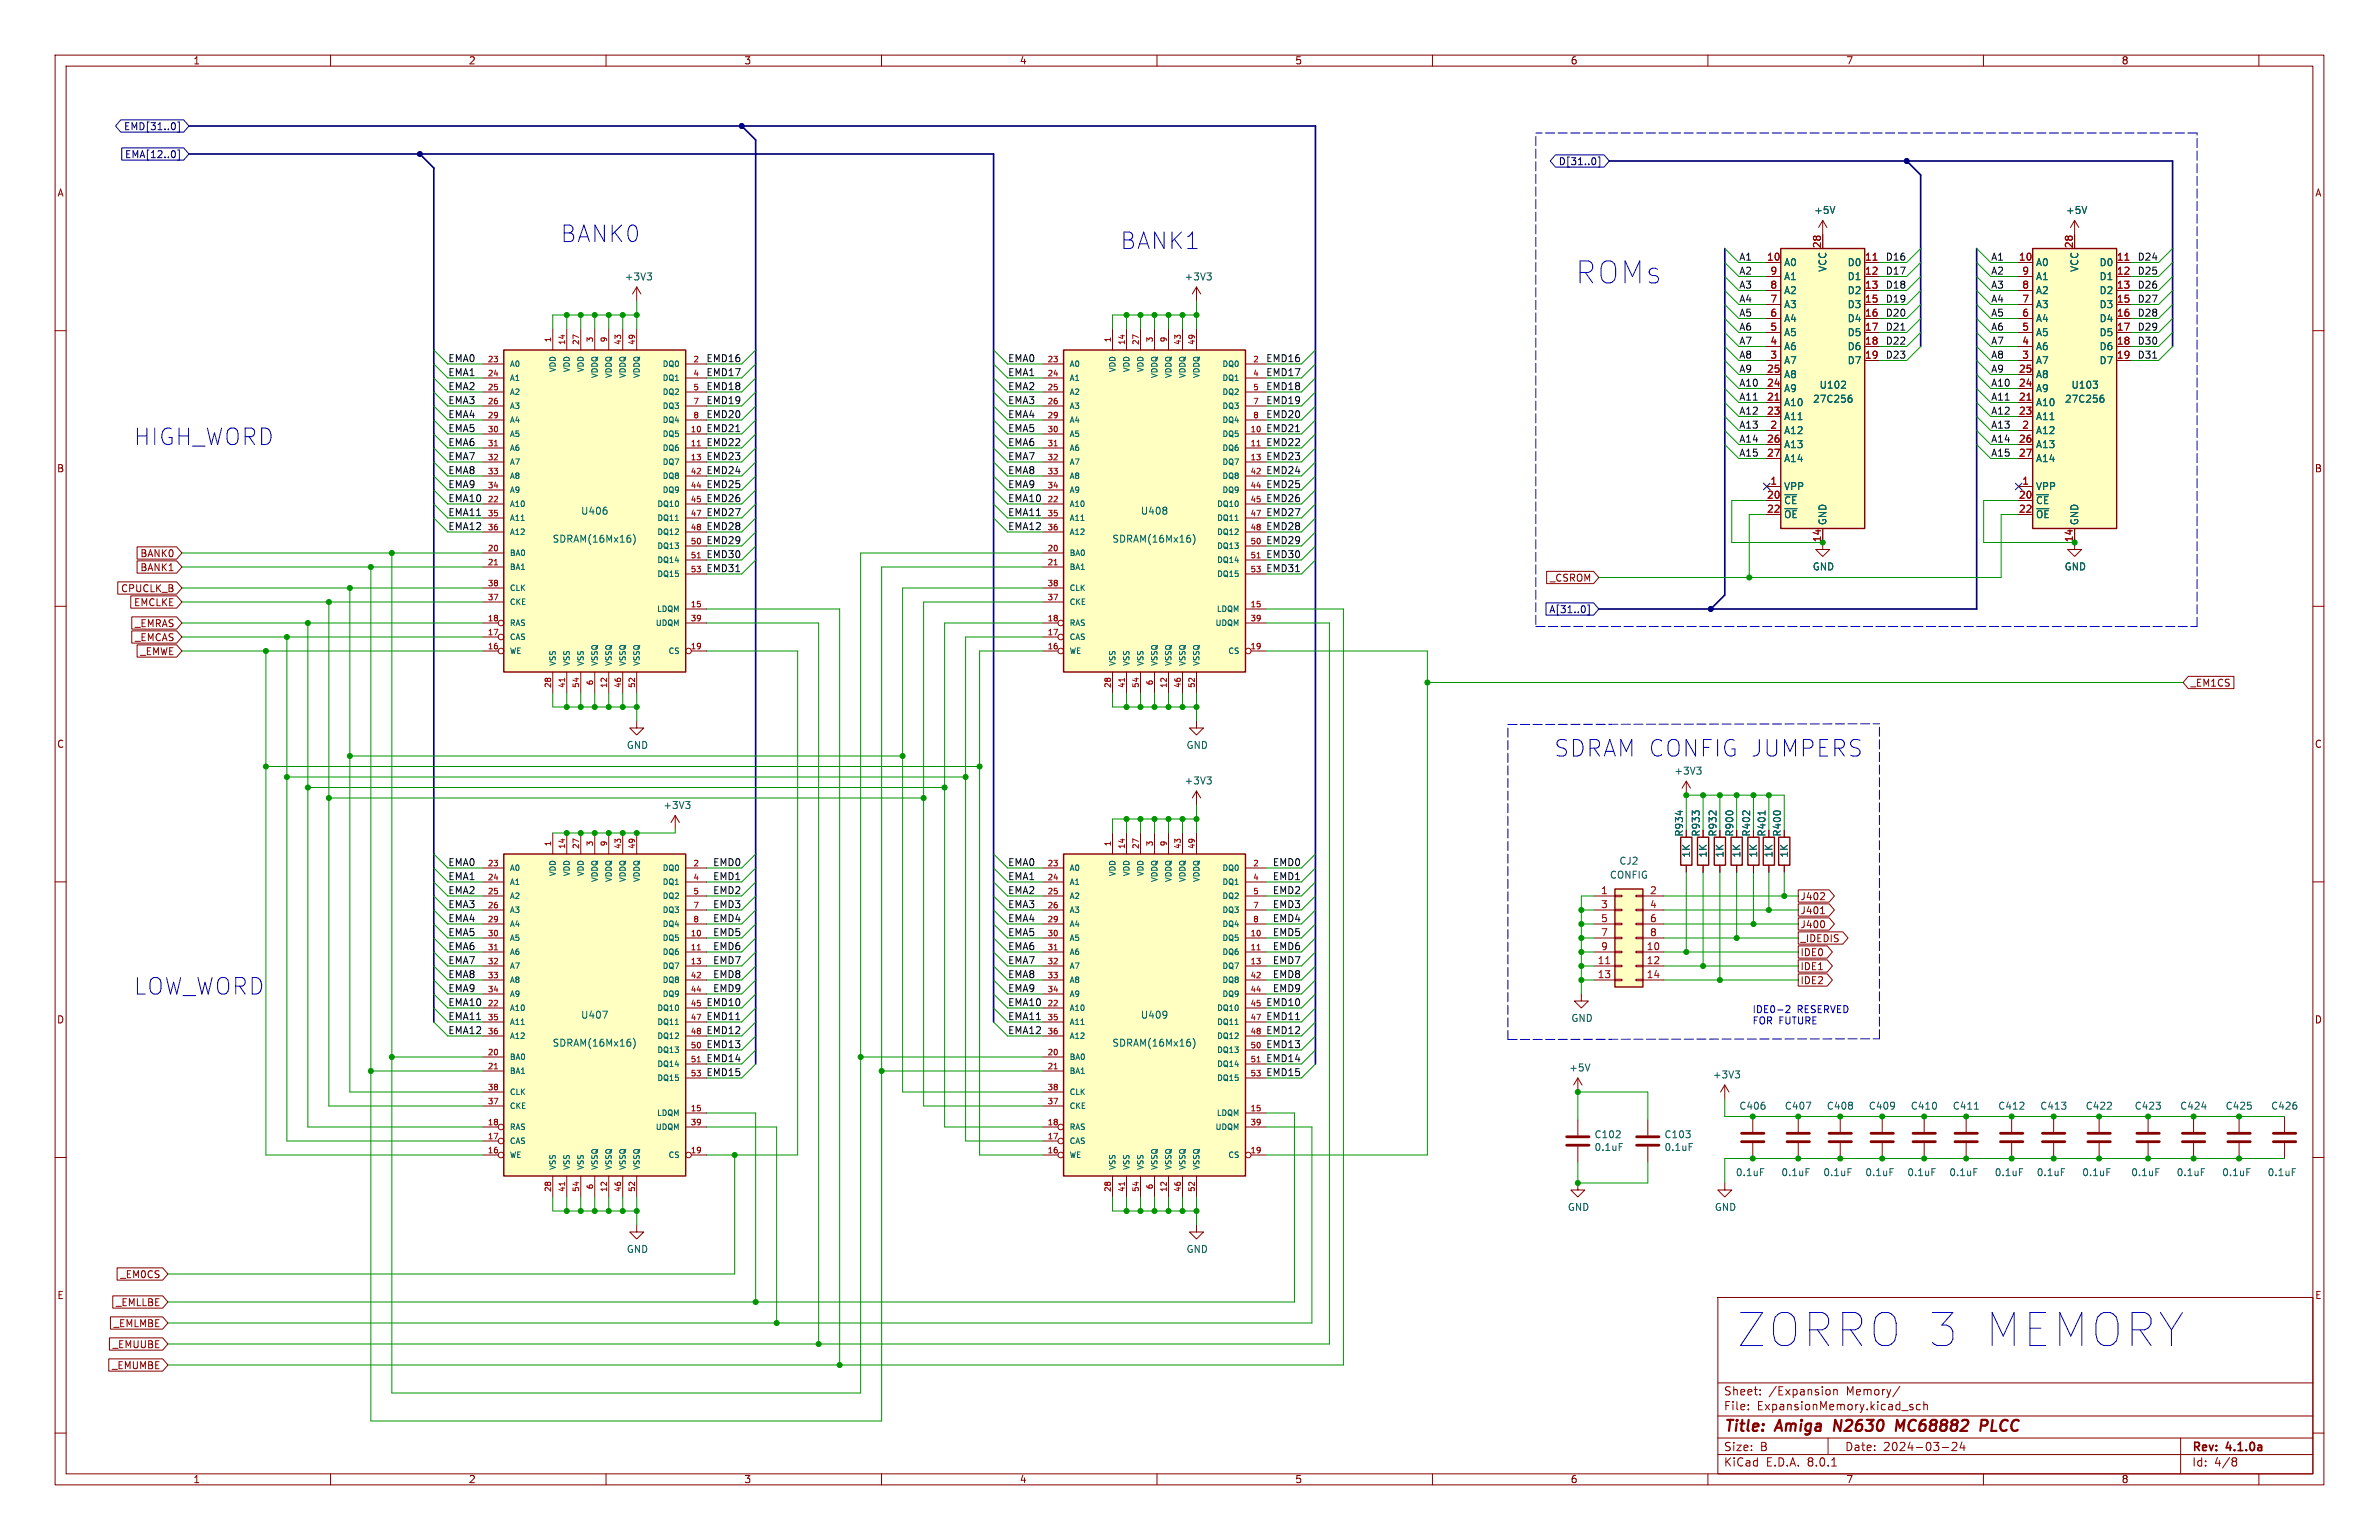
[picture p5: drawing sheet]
<svg xmlns="http://www.w3.org/2000/svg" width="432mm" height="279mm" viewBox="0 0 432 279" stroke-linecap="round" stroke-linejoin="round" font-family="sans-serif">
<defs><g id="words">
<text font-size="8.3" fill="#0000c2" x="315" y="244.9">ZORRO 3 MEMORY</text>
<text font-size="5.6" fill="#0000c2" x="285.8" y="51.8">ROMs</text>
<g font-size="4.2" fill="#0000c2">
<text x="101.6" y="44.2">BANK0</text>
<text x="203.2" y="45.5">BANK1</text>
<text x="24.1" y="81">HIGH_WORD</text>
<text x="281.9" y="137.5">SDRAM CONFIG JUMPERS</text>
<text x="24.1" y="180.7">LOW_WORD</text>
</g>
<g font-size="2.8" fill="#840000">
<text x="312.8" y="260.3">Title:</text>
<text x="322.5" y="260.3">Amiga</text>
<text x="333.7" y="260.3">N2630</text>
<text x="345.8" y="260.3">MC68882</text>
<text x="361.9" y="260.3">PLCC</text>
</g>
<g font-size="2.1" fill="#840000">
<text x="312.8" y="256.1">File:</text>
<text x="312.8" y="253.4">Sheet:</text>
<text x="318.9" y="256.1">ExpansionMemory.kicad_sch</text>
<text x="321" y="253.4">/Expansion</text>
<text x="335.2" y="253.4">Memory/</text>
<text x="312.8" y="263.5">Size:</text>
<text x="319.5" y="263.5">B</text>
<text x="334.8" y="263.5">Date:</text>
<text x="341.8" y="263.5">2024-03-24</text>
<text x="397.8" y="263.7">Rev:</text>
<text x="404.2" y="263.7">4.1.0a</text>
<text x="312.8" y="266.3">KiCad</text>
<text x="320.5" y="266.3">E.D.A.</text>
<text x="328.1" y="266.3">8.0.1</text>
<text x="397.8" y="266.3">Id:</text>
<text x="401.9" y="266.3">4/8</text>
</g>
<g font-size="1.8" fill="#840000">
<text x="35" y="11.9">1</text>
<text x="85" y="11.9">2</text>
<text x="135" y="11.9">3</text>
<text x="185" y="11.9">4</text>
<text x="235" y="11.9">5</text>
<text x="285" y="11.9">6</text>
<text x="335" y="11.9">7</text>
<text x="385" y="11.9">8</text>
<text x="10.3" y="35.9">A</text>
<text x="420.1" y="35.9">A</text>
<text x="10.3" y="85.9">B</text>
<text x="420.1" y="85.9">B</text>
<text x="25.4" y="101.3">BANK0</text>
<text x="21.9" y="107.6">CPUCLK_B</text>
<text x="25.4" y="103.8">BANK1</text>
<text x="281.2" y="105.7">_CSROM</text>
<text x="24.2" y="110.2">EMCLKE</text>
<text x="24.4" y="114">_EMRAS</text>
<text x="24.4" y="116.5">_EMCAS</text>
<text x="25.4" y="119.1">_EMWE</text>
<text x="397.5" y="124.8">_EM1CS</text>
<text x="10.3" y="135.9">C</text>
<text x="420.1" y="135.9">C</text>
<text x="305.7" y="151.9" transform="rotate(-90 305.7 151.9)">R934</text>
<text x="308.7" y="151.9" transform="rotate(-90 308.7 151.9)">R933</text>
<text x="311.8" y="151.9" transform="rotate(-90 311.8 151.9)">R932</text>
<text x="314.8" y="151.9" transform="rotate(-90 314.8 151.9)">R900</text>
<text x="317.9" y="151.9" transform="rotate(-90 317.9 151.9)">R402</text>
<text x="320.6" y="151.9" transform="rotate(-90 320.6 151.9)">R401</text>
<text x="323.4" y="151.9" transform="rotate(-90 323.4 151.9)">R400</text>
<text x="326.7" y="166.1">J401</text>
<text x="326.7" y="163.5">J402</text>
<text x="326.7" y="168.6">J400</text>
<text x="326.7" y="173.7">IDE0</text>
<text x="326.7" y="171.1">_IDEDIS</text>
<text x="326.7" y="178.8">IDE2</text>
<text x="326.7" y="176.2">IDE1</text>
<text x="10.3" y="185.9">D</text>
<text x="420.1" y="185.9">D</text>
<text x="21.7" y="232.1">_EM0CS</text>
<text x="10.3" y="235.9">E</text>
<text x="21" y="237.2">_EMLLBE</text>
<text x="420.1" y="235.9">E</text>
<text x="20.4" y="244.8">_EMUUBE</text>
<text x="20.5" y="241">_EMLMBE</text>
<text x="20.2" y="248.6">_EMUMBE</text>
<text x="35" y="269.3">1</text>
<text x="85" y="269.3">2</text>
<text x="135" y="269.3">3</text>
<text x="185" y="269.3">4</text>
<text x="235" y="269.3">5</text>
<text x="285" y="269.3">6</text>
<text x="335" y="269.3">7</text>
<text x="385" y="269.3">8</text>
</g>
<g font-size="1.8" fill="#000084">
<text x="22.4" y="23.8">EMD[31..0]</text>
<text x="22.6" y="28.9">EMA[12..0]</text>
<text x="282.8" y="30.2">D[31..0]</text>
<text x="281.1" y="111.4">A[31..0]</text>
</g>
<g font-size="1.8" fill="#006464">
<text x="329.2" y="39">+5V</text>
<text x="374.9" y="39">+5V</text>
<text x="113.3" y="51.1">+3V3</text>
<text x="214.9" y="51.1">+3V3</text>
<text x="323.7" y="48.5">A0</text>
<text x="323.7" y="53.6">A2</text>
<text x="323.7" y="51">A1</text>
<text x="331.7" y="49.4" transform="rotate(-90 331.7 49.4)">VCC</text>
<text x="335.3" y="48.5">D0</text>
<text x="335.3" y="51">D1</text>
<text x="335.3" y="53.6">D2</text>
<text x="369.4" y="48.5">A0</text>
<text x="369.4" y="53.6">A2</text>
<text x="369.4" y="51">A1</text>
<text x="377.4" y="49.4" transform="rotate(-90 377.4 49.4)">VCC</text>
<text x="381" y="48.5">D0</text>
<text x="381" y="51">D1</text>
<text x="381" y="53.6">D2</text>
<text x="323.7" y="58.6">A4</text>
<text x="323.7" y="56.1">A3</text>
<text x="335.3" y="56.1">D3</text>
<text x="335.3" y="58.6">D4</text>
<text x="369.4" y="58.6">A4</text>
<text x="369.4" y="56.1">A3</text>
<text x="381" y="56.1">D3</text>
<text x="381" y="58.6">D4</text>
<text x="323.7" y="63.7">A6</text>
<text x="323.7" y="61.2">A5</text>
<text x="335.3" y="61.2">D5</text>
<text x="335.3" y="63.7">D6</text>
<text x="369.4" y="63.7">A6</text>
<text x="369.4" y="61.2">A5</text>
<text x="381" y="61.2">D5</text>
<text x="381" y="63.7">D6</text>
<text x="323.7" y="71.3">A9</text>
<text x="323.7" y="68.8">A8</text>
<text x="323.7" y="66.3">A7</text>
<text x="330.2" y="70.7">U102</text>
<text x="335.3" y="66.3">D7</text>
<text x="369.4" y="71.3">A9</text>
<text x="369.4" y="68.8">A8</text>
<text x="369.4" y="66.3">A7</text>
<text x="375.9" y="70.7">U103</text>
<text x="381" y="66.3">D7</text>
<text x="323.7" y="73.9">A10</text>
<text x="323.7" y="76.4">A11</text>
<text x="329" y="73.3">27C256</text>
<text x="369.4" y="73.9">A10</text>
<text x="369.4" y="76.4">A11</text>
<text x="374.7" y="73.3">27C256</text>
<text x="323.7" y="79">A12</text>
<text x="323.7" y="81.5">A13</text>
<text x="369.4" y="79">A12</text>
<text x="369.4" y="81.5">A13</text>
<text x="323.7" y="89.1">VPP</text>
<text x="323.7" y="84">A14</text>
<text x="369.4" y="89.1">VPP</text>
<text x="369.4" y="84">A14</text>
<text x="105.4" y="93.6">U406</text>
<text x="207" y="93.6">U408</text>
<text x="323.7" y="91.7">~{CE}</text>
<text x="323.7" y="94.2">~{OE}</text>
<text x="331.7" y="95.4" transform="rotate(-90 331.7 95.4)">GND</text>
<text x="369.4" y="91.7">~{CE}</text>
<text x="369.4" y="94.2">~{OE}</text>
<text x="377.4" y="95.4" transform="rotate(-90 377.4 95.4)">GND</text>
<text x="100.2" y="98.7">SDRAM(16Mx16)</text>
<text x="201.8" y="98.7">SDRAM(16Mx16)</text>
<text x="328.9" y="103.7">GND</text>
<text x="374.6" y="103.7">GND</text>
<text x="113.7" y="136.1">GND</text>
<text x="215.3" y="136.1">GND</text>
<text x="214.9" y="142.5">+3V3</text>
<text x="303.8" y="140.7">+3V3</text>
<text x="120.3" y="147">+3V3</text>
<text x="306.9" y="155.7" transform="rotate(-90 306.9 155.7)">1K</text>
<text x="310" y="155.7" transform="rotate(-90 310 155.7)">1K</text>
<text x="313" y="155.7" transform="rotate(-90 313 155.7)">1K</text>
<text x="316.1" y="155.7" transform="rotate(-90 316.1 155.7)">1K</text>
<text x="319.1" y="155.7" transform="rotate(-90 319.1 155.7)">1K</text>
<text x="321.9" y="155.7" transform="rotate(-90 321.9 155.7)">1K</text>
<text x="324.7" y="155.7" transform="rotate(-90 324.7 155.7)">1K</text>
<text x="292.1" y="159.6">CONFIG</text>
<text x="293.8" y="157.1">CJ2</text>
<text x="105.4" y="185">U407</text>
<text x="207" y="185">U409</text>
<text x="285.1" y="185.6">GND</text>
<text x="100.2" y="190.1">SDRAM(16Mx16)</text>
<text x="201.8" y="190.1">SDRAM(16Mx16)</text>
<text x="284.7" y="194.6">+5V</text>
<text x="310.8" y="195.9">+3V3</text>
<text x="315.6" y="201.5">C406</text>
<text x="323.9" y="201.5">C407</text>
<text x="331.5" y="201.5">C408</text>
<text x="339.1" y="201.5">C409</text>
<text x="346.7" y="201.5">C410</text>
<text x="354.3" y="201.5">C411</text>
<text x="362.6" y="201.5">C412</text>
<text x="370.2" y="201.5">C413</text>
<text x="378.5" y="201.5">C422</text>
<text x="387.4" y="201.5">C423</text>
<text x="395.6" y="201.5">C424</text>
<text x="403.9" y="201.5">C425</text>
<text x="412.1" y="201.5">C426</text>
<text x="289.3" y="206.7">C102</text>
<text x="289.3" y="209">0.1uF</text>
<text x="302" y="206.7">C103</text>
<text x="302" y="209">0.1uF</text>
<text x="315" y="213.6">0.1uF</text>
<text x="323.2" y="213.6">0.1uF</text>
<text x="330.8" y="213.6">0.1uF</text>
<text x="338.5" y="213.6">0.1uF</text>
<text x="346.1" y="213.6">0.1uF</text>
<text x="353.7" y="213.6">0.1uF</text>
<text x="362" y="213.6">0.1uF</text>
<text x="369.6" y="213.6">0.1uF</text>
<text x="377.8" y="213.6">0.1uF</text>
<text x="386.7" y="213.6">0.1uF</text>
<text x="395" y="213.6">0.1uF</text>
<text x="403.2" y="213.6">0.1uF</text>
<text x="411.5" y="213.6">0.1uF</text>
<text x="284.5" y="219.9">GND</text>
<text x="311.1" y="219.9">GND</text>
<text x="113.7" y="227.5">GND</text>
<text x="215.3" y="227.5">GND</text>
</g>
<g font-size="1.8" fill="#0f0f0f">
<text x="315.6" y="47.4">A1</text>
<text x="342.2" y="47.4">D16</text>
<text x="361.3" y="47.4">A1</text>
<text x="387.9" y="47.4">D24</text>
<text x="315.6" y="52.4">A3</text>
<text x="315.6" y="49.9">A2</text>
<text x="342.2" y="52.4">D18</text>
<text x="342.2" y="49.9">D17</text>
<text x="361.3" y="52.4">A3</text>
<text x="361.3" y="49.9">A2</text>
<text x="387.9" y="52.4">D26</text>
<text x="387.9" y="49.9">D25</text>
<text x="315.6" y="57.5">A5</text>
<text x="315.6" y="55">A4</text>
<text x="342.2" y="57.5">D20</text>
<text x="342.2" y="55">D19</text>
<text x="361.3" y="57.5">A5</text>
<text x="361.3" y="55">A4</text>
<text x="387.9" y="55">D27</text>
<text x="387.9" y="57.5">D28</text>
<text x="81.3" y="65.8">EMA0</text>
<text x="128.1" y="65.8">EMD16</text>
<text x="182.9" y="65.8">EMA0</text>
<text x="229.7" y="65.8">EMD16</text>
<text x="315.6" y="60.1">A6</text>
<text x="315.6" y="65.1">A8</text>
<text x="315.6" y="62.6">A7</text>
<text x="342.2" y="62.6">D22</text>
<text x="342.2" y="65.1">D23</text>
<text x="342.2" y="60.1">D21</text>
<text x="361.3" y="60.1">A6</text>
<text x="361.3" y="62.6">A7</text>
<text x="361.3" y="65.1">A8</text>
<text x="387.9" y="65.1">D31</text>
<text x="387.9" y="62.6">D30</text>
<text x="387.9" y="60.1">D29</text>
<text x="81.3" y="68.3">EMA1</text>
<text x="81.3" y="70.9">EMA2</text>
<text x="128.1" y="68.3">EMD17</text>
<text x="128.1" y="70.9">EMD18</text>
<text x="182.9" y="68.3">EMA1</text>
<text x="182.9" y="70.9">EMA2</text>
<text x="229.7" y="70.9">EMD18</text>
<text x="229.7" y="68.3">EMD17</text>
<text x="315.6" y="70.2">A10</text>
<text x="315.6" y="67.7">A9</text>
<text x="361.3" y="67.7">A9</text>
<text x="361.3" y="70.2">A10</text>
<text x="81.3" y="75.9">EMA4</text>
<text x="81.3" y="73.4">EMA3</text>
<text x="128.1" y="75.9">EMD20</text>
<text x="128.1" y="73.4">EMD19</text>
<text x="182.9" y="73.4">EMA3</text>
<text x="182.9" y="75.9">EMA4</text>
<text x="229.7" y="73.4">EMD19</text>
<text x="229.7" y="75.9">EMD20</text>
<text x="315.6" y="77.8">A13</text>
<text x="315.6" y="75.3">A12</text>
<text x="315.6" y="72.8">A11</text>
<text x="361.3" y="77.8">A13</text>
<text x="361.3" y="72.8">A11</text>
<text x="361.3" y="75.3">A12</text>
<text x="81.3" y="78.5">EMA5</text>
<text x="81.3" y="81">EMA6</text>
<text x="81.3" y="83.6">EMA7</text>
<text x="128.1" y="78.5">EMD21</text>
<text x="128.1" y="81">EMD22</text>
<text x="128.1" y="83.6">EMD23</text>
<text x="182.9" y="83.6">EMA7</text>
<text x="182.9" y="78.5">EMA5</text>
<text x="182.9" y="81">EMA6</text>
<text x="229.7" y="83.6">EMD23</text>
<text x="229.7" y="81">EMD22</text>
<text x="229.7" y="78.5">EMD21</text>
<text x="315.6" y="82.9">A15</text>
<text x="315.6" y="80.4">A14</text>
<text x="361.3" y="82.9">A15</text>
<text x="361.3" y="80.4">A14</text>
<text x="81.3" y="88.6">EMA9</text>
<text x="81.3" y="86.1">EMA8</text>
<text x="128.1" y="86.1">EMD24</text>
<text x="128.1" y="88.6">EMD25</text>
<text x="182.9" y="88.6">EMA9</text>
<text x="182.9" y="86.1">EMA8</text>
<text x="229.7" y="88.6">EMD25</text>
<text x="229.7" y="86.1">EMD24</text>
<text x="81.3" y="93.7">EMA11</text>
<text x="81.3" y="91.2">EMA10</text>
<text x="128.1" y="91.2">EMD26</text>
<text x="128.1" y="93.7">EMD27</text>
<text x="182.9" y="91.2">EMA10</text>
<text x="182.9" y="93.7">EMA11</text>
<text x="229.7" y="93.7">EMD27</text>
<text x="229.7" y="91.2">EMD26</text>
<text x="81.3" y="96.3">EMA12</text>
<text x="128.1" y="96.3">EMD28</text>
<text x="128.1" y="98.8">EMD29</text>
<text x="128.1" y="101.3">EMD30</text>
<text x="182.9" y="96.3">EMA12</text>
<text x="229.7" y="98.8">EMD29</text>
<text x="229.7" y="96.3">EMD28</text>
<text x="229.7" y="101.3">EMD30</text>
<text x="128.1" y="103.9">EMD31</text>
<text x="229.7" y="103.9">EMD31</text>
<text x="81.3" y="159.8">EMA1</text>
<text x="81.3" y="157.2">EMA0</text>
<text x="129.3" y="159.8">EMD1</text>
<text x="129.3" y="157.2">EMD0</text>
<text x="182.9" y="157.2">EMA0</text>
<text x="182.9" y="159.8">EMA1</text>
<text x="230.9" y="159.8">EMD1</text>
<text x="230.9" y="157.2">EMD0</text>
<text x="81.3" y="162.3">EMA2</text>
<text x="81.3" y="167.4">EMA4</text>
<text x="81.3" y="164.8">EMA3</text>
<text x="129.3" y="164.8">EMD3</text>
<text x="129.3" y="167.4">EMD4</text>
<text x="129.3" y="162.3">EMD2</text>
<text x="182.9" y="162.3">EMA2</text>
<text x="182.9" y="164.8">EMA3</text>
<text x="182.9" y="167.4">EMA4</text>
<text x="230.9" y="164.8">EMD3</text>
<text x="230.9" y="162.3">EMD2</text>
<text x="230.9" y="167.4">EMD4</text>
<text x="81.3" y="172.5">EMA6</text>
<text x="81.3" y="169.9">EMA5</text>
<text x="129.3" y="169.9">EMD5</text>
<text x="129.3" y="172.5">EMD6</text>
<text x="182.9" y="172.5">EMA6</text>
<text x="182.9" y="169.9">EMA5</text>
<text x="230.9" y="169.9">EMD5</text>
<text x="230.9" y="172.5">EMD6</text>
<text x="81.3" y="175">EMA7</text>
<text x="81.3" y="177.5">EMA8</text>
<text x="129.3" y="177.5">EMD8</text>
<text x="129.3" y="175">EMD7</text>
<text x="182.9" y="175">EMA7</text>
<text x="182.9" y="177.5">EMA8</text>
<text x="230.9" y="177.5">EMD8</text>
<text x="230.9" y="175">EMD7</text>
<text x="81.3" y="180.1">EMA9</text>
<text x="81.3" y="185.2">EMA11</text>
<text x="81.3" y="182.6">EMA10</text>
<text x="128.1" y="185.2">EMD11</text>
<text x="128.1" y="182.6">EMD10</text>
<text x="129.3" y="180.1">EMD9</text>
<text x="182.9" y="180.1">EMA9</text>
<text x="182.9" y="182.6">EMA10</text>
<text x="182.9" y="185.2">EMA11</text>
<text x="229.7" y="185.2">EMD11</text>
<text x="229.7" y="182.6">EMD10</text>
<text x="230.9" y="180.1">EMD9</text>
<text x="81.3" y="187.7">EMA12</text>
<text x="128.1" y="190.2">EMD13</text>
<text x="128.1" y="187.7">EMD12</text>
<text x="182.9" y="187.7">EMA12</text>
<text x="229.7" y="187.7">EMD12</text>
<text x="229.7" y="190.2">EMD13</text>
<text x="128.1" y="192.8">EMD14</text>
<text x="128.1" y="195.3">EMD15</text>
<text x="229.7" y="195.3">EMD15</text>
<text x="229.7" y="192.8">EMD14</text>
</g>
<g font-size="1.8" fill="#a90000">
<text x="320.6" y="47.4">10</text>
<text x="330.6" y="45.1" transform="rotate(-90 330.6 45.1)">28</text>
<text x="338.4" y="47.4">11</text>
<text x="366.4" y="47.4">10</text>
<text x="376.3" y="45.1" transform="rotate(-90 376.3 45.1)">28</text>
<text x="384.1" y="47.4">11</text>
<text x="321.2" y="52.5">8</text>
<text x="321.2" y="49.9">9</text>
<text x="338.4" y="49.9">12</text>
<text x="338.4" y="52.5">13</text>
<text x="367" y="52.5">8</text>
<text x="367" y="49.9">9</text>
<text x="384.1" y="49.9">12</text>
<text x="384.1" y="52.5">13</text>
<text x="321.2" y="57.5">6</text>
<text x="321.2" y="55">7</text>
<text x="338.4" y="55">15</text>
<text x="338.4" y="57.5">16</text>
<text x="367" y="57.5">6</text>
<text x="367" y="55">7</text>
<text x="384.1" y="55">15</text>
<text x="384.1" y="57.5">16</text>
<text x="321.2" y="65.2">3</text>
<text x="321.2" y="62.6">4</text>
<text x="321.2" y="60.1">5</text>
<text x="338.4" y="60.1">17</text>
<text x="338.4" y="62.6">18</text>
<text x="338.4" y="65.2">19</text>
<text x="367" y="65.2">3</text>
<text x="367" y="62.6">4</text>
<text x="367" y="60.1">5</text>
<text x="384.1" y="60.1">17</text>
<text x="384.1" y="62.6">18</text>
<text x="384.1" y="65.2">19</text>
<text x="320.6" y="70.2">24</text>
<text x="320.6" y="67.7">25</text>
<text x="366.4" y="70.2">24</text>
<text x="366.4" y="67.7">25</text>
<text x="320.6" y="72.8">21</text>
<text x="320.6" y="75.3">23</text>
<text x="321.2" y="77.9">2</text>
<text x="366.4" y="72.8">21</text>
<text x="366.4" y="75.3">23</text>
<text x="367" y="77.9">2</text>
<text x="320.6" y="80.4">26</text>
<text x="320.6" y="82.9">27</text>
<text x="366.4" y="80.4">26</text>
<text x="366.4" y="82.9">27</text>
<text x="321.2" y="88">1</text>
<text x="367" y="88">1</text>
<text x="320.6" y="90.6">20</text>
<text x="320.6" y="93.1">22</text>
<text x="366.4" y="90.6">20</text>
<text x="366.4" y="93.1">22</text>
<text x="330.6" y="98.5" transform="rotate(-90 330.6 98.5)">14</text>
<text x="376.3" y="98.5" transform="rotate(-90 376.3 98.5)">14</text>
<text x="290.5" y="162.3">1</text>
<text x="290.5" y="164.8">3</text>
<text x="290.5" y="167.4">5</text>
<text x="299.4" y="162.3">2</text>
<text x="299.4" y="164.8">4</text>
<text x="299.4" y="167.4">6</text>
<text x="290.5" y="169.9">7</text>
<text x="290.5" y="172.5">9</text>
<text x="298.8" y="172.5">10</text>
<text x="299.4" y="169.9">8</text>
<text x="289.9" y="175">11</text>
<text x="289.9" y="177.5">13</text>
<text x="298.8" y="175">12</text>
<text x="298.8" y="177.5">14</text>
</g>
<g font-size="1.8" fill="#0000c2">
<text x="318" y="183.9">IDE0-2</text>
<text x="318" y="185.9">FOR FUTURE</text>
<text x="326.2" y="183.9">RESERVED</text>
</g>
<g font-size="1.4" fill="#a90000">
<text x="88.4" y="65.8">23</text>
<text x="100.1" y="62.2" transform="rotate(-90 100.1 62.2)">1</text>
<text x="102.6" y="62.7" transform="rotate(-90 102.6 62.7)">14</text>
<text x="105.2" y="62.7" transform="rotate(-90 105.2 62.7)">27</text>
<text x="107.7" y="62.2" transform="rotate(-90 107.7 62.2)">3</text>
<text x="110.2" y="62.2" transform="rotate(-90 110.2 62.2)">9</text>
<text x="112.8" y="62.7" transform="rotate(-90 112.8 62.7)">43</text>
<text x="115.3" y="62.7" transform="rotate(-90 115.3 62.7)">49</text>
<text x="125.8" y="65.8">2</text>
<text x="190" y="65.8">23</text>
<text x="201.7" y="62.2" transform="rotate(-90 201.7 62.2)">1</text>
<text x="204.2" y="62.7" transform="rotate(-90 204.2 62.7)">14</text>
<text x="206.8" y="62.7" transform="rotate(-90 206.8 62.7)">27</text>
<text x="209.3" y="62.2" transform="rotate(-90 209.3 62.2)">3</text>
<text x="211.8" y="62.2" transform="rotate(-90 211.8 62.2)">9</text>
<text x="214.4" y="62.7" transform="rotate(-90 214.4 62.7)">43</text>
<text x="216.9" y="62.7" transform="rotate(-90 216.9 62.7)">49</text>
<text x="227.4" y="65.8">2</text>
<text x="88.4" y="68.3">24</text>
<text x="88.4" y="70.9">25</text>
<text x="125.8" y="68.3">4</text>
<text x="125.8" y="70.9">5</text>
<text x="190" y="68.3">24</text>
<text x="190" y="70.9">25</text>
<text x="227.4" y="68.3">4</text>
<text x="227.4" y="70.9">5</text>
<text x="88.4" y="73.4">26</text>
<text x="88.4" y="75.9">29</text>
<text x="125.8" y="73.4">7</text>
<text x="125.8" y="75.9">8</text>
<text x="190" y="73.4">26</text>
<text x="190" y="75.9">29</text>
<text x="227.4" y="73.4">7</text>
<text x="227.4" y="75.9">8</text>
<text x="88.4" y="78.5">30</text>
<text x="88.4" y="81">31</text>
<text x="88.4" y="83.6">32</text>
<text x="125.3" y="78.5">10</text>
<text x="125.3" y="81">11</text>
<text x="125.3" y="83.6">13</text>
<text x="190" y="78.5">30</text>
<text x="190" y="81">31</text>
<text x="190" y="83.6">32</text>
<text x="226.9" y="78.5">10</text>
<text x="226.9" y="81">11</text>
<text x="226.9" y="83.6">13</text>
<text x="88.4" y="86.1">33</text>
<text x="88.4" y="88.6">34</text>
<text x="125.3" y="86.1">42</text>
<text x="125.3" y="88.6">44</text>
<text x="190" y="86.1">33</text>
<text x="190" y="88.6">34</text>
<text x="226.9" y="86.1">42</text>
<text x="226.9" y="88.6">44</text>
<text x="88.4" y="91.2">22</text>
<text x="88.4" y="93.7">35</text>
<text x="125.3" y="91.2">45</text>
<text x="125.3" y="93.7">47</text>
<text x="190" y="91.2">22</text>
<text x="190" y="93.7">35</text>
<text x="226.9" y="91.2">45</text>
<text x="226.9" y="93.7">47</text>
<text x="88.4" y="96.3">36</text>
<text x="88.4" y="100.1">20</text>
<text x="125.3" y="96.3">48</text>
<text x="125.3" y="98.8">50</text>
<text x="125.3" y="101.3">51</text>
<text x="190" y="96.3">36</text>
<text x="190" y="100.1">20</text>
<text x="226.9" y="96.3">48</text>
<text x="226.9" y="98.8">50</text>
<text x="226.9" y="101.3">51</text>
<text x="88.4" y="102.6">21</text>
<text x="88.4" y="106.4">38</text>
<text x="125.3" y="103.9">53</text>
<text x="190" y="102.6">21</text>
<text x="190" y="106.4">38</text>
<text x="226.9" y="103.9">53</text>
<text x="88.4" y="112.8">18</text>
<text x="88.4" y="109">37</text>
<text x="125.3" y="110.2">15</text>
<text x="125.3" y="112.8">39</text>
<text x="190" y="112.8">18</text>
<text x="190" y="109">37</text>
<text x="226.9" y="110.2">15</text>
<text x="226.9" y="112.8">39</text>
<text x="88.4" y="117.9">16</text>
<text x="88.4" y="115.3">17</text>
<text x="125.3" y="117.9">19</text>
<text x="190" y="117.9">16</text>
<text x="190" y="115.3">17</text>
<text x="226.9" y="117.9">19</text>
<text x="100.1" y="124.9" transform="rotate(-90 100.1 124.9)">28</text>
<text x="102.6" y="124.9" transform="rotate(-90 102.6 124.9)">41</text>
<text x="105.2" y="124.9" transform="rotate(-90 105.2 124.9)">54</text>
<text x="107.7" y="124.4" transform="rotate(-90 107.7 124.4)">6</text>
<text x="110.2" y="124.9" transform="rotate(-90 110.2 124.9)">12</text>
<text x="112.8" y="124.9" transform="rotate(-90 112.8 124.9)">46</text>
<text x="115.3" y="124.9" transform="rotate(-90 115.3 124.9)">52</text>
<text x="201.7" y="124.9" transform="rotate(-90 201.7 124.9)">28</text>
<text x="204.2" y="124.9" transform="rotate(-90 204.2 124.9)">41</text>
<text x="206.8" y="124.9" transform="rotate(-90 206.8 124.9)">54</text>
<text x="209.3" y="124.4" transform="rotate(-90 209.3 124.4)">6</text>
<text x="211.8" y="124.9" transform="rotate(-90 211.8 124.9)">12</text>
<text x="214.4" y="124.9" transform="rotate(-90 214.4 124.9)">46</text>
<text x="216.9" y="124.9" transform="rotate(-90 216.9 124.9)">52</text>
<text x="100.1" y="153.6" transform="rotate(-90 100.1 153.6)">1</text>
<text x="102.6" y="154.1" transform="rotate(-90 102.6 154.1)">14</text>
<text x="105.2" y="154.1" transform="rotate(-90 105.2 154.1)">27</text>
<text x="107.7" y="153.6" transform="rotate(-90 107.7 153.6)">3</text>
<text x="110.2" y="153.6" transform="rotate(-90 110.2 153.6)">9</text>
<text x="112.8" y="154.1" transform="rotate(-90 112.8 154.1)">43</text>
<text x="115.3" y="154.1" transform="rotate(-90 115.3 154.1)">49</text>
<text x="201.7" y="153.6" transform="rotate(-90 201.7 153.6)">1</text>
<text x="204.2" y="154.1" transform="rotate(-90 204.2 154.1)">14</text>
<text x="206.8" y="154.1" transform="rotate(-90 206.8 154.1)">27</text>
<text x="209.3" y="153.6" transform="rotate(-90 209.3 153.6)">3</text>
<text x="211.8" y="153.6" transform="rotate(-90 211.8 153.6)">9</text>
<text x="214.4" y="154.1" transform="rotate(-90 214.4 154.1)">43</text>
<text x="216.9" y="154.1" transform="rotate(-90 216.9 154.1)">49</text>
<text x="88.4" y="157.2">23</text>
<text x="88.4" y="159.8">24</text>
<text x="125.8" y="157.2">2</text>
<text x="125.8" y="159.8">4</text>
<text x="190" y="157.2">23</text>
<text x="190" y="159.8">24</text>
<text x="227.4" y="157.2">2</text>
<text x="227.4" y="159.8">4</text>
<text x="88.4" y="162.3">25</text>
<text x="88.4" y="164.8">26</text>
<text x="88.4" y="167.4">29</text>
<text x="125.8" y="162.3">5</text>
<text x="125.8" y="164.8">7</text>
<text x="125.8" y="167.4">8</text>
<text x="190" y="162.3">25</text>
<text x="190" y="164.8">26</text>
<text x="190" y="167.4">29</text>
<text x="227.4" y="162.3">5</text>
<text x="227.4" y="164.8">7</text>
<text x="227.4" y="167.4">8</text>
<text x="88.4" y="169.9">30</text>
<text x="88.4" y="172.5">31</text>
<text x="125.3" y="169.9">10</text>
<text x="125.3" y="172.5">11</text>
<text x="190" y="169.9">30</text>
<text x="190" y="172.5">31</text>
<text x="226.9" y="169.9">10</text>
<text x="226.9" y="172.5">11</text>
<text x="88.4" y="175">32</text>
<text x="88.4" y="177.5">33</text>
<text x="125.3" y="175">13</text>
<text x="125.3" y="177.5">42</text>
<text x="190" y="175">32</text>
<text x="190" y="177.5">33</text>
<text x="226.9" y="175">13</text>
<text x="226.9" y="177.5">42</text>
<text x="88.4" y="182.6">22</text>
<text x="88.4" y="180.1">34</text>
<text x="88.4" y="185.2">35</text>
<text x="125.3" y="180.1">44</text>
<text x="125.3" y="182.6">45</text>
<text x="125.3" y="185.2">47</text>
<text x="190" y="182.6">22</text>
<text x="190" y="180.1">34</text>
<text x="190" y="185.2">35</text>
<text x="226.9" y="180.1">44</text>
<text x="226.9" y="182.6">45</text>
<text x="226.9" y="185.2">47</text>
<text x="88.4" y="187.7">36</text>
<text x="88.4" y="191.5">20</text>
<text x="125.3" y="187.7">48</text>
<text x="125.3" y="190.2">50</text>
<text x="190" y="187.7">36</text>
<text x="190" y="191.5">20</text>
<text x="226.9" y="187.7">48</text>
<text x="226.9" y="190.2">50</text>
<text x="88.4" y="194.1">21</text>
<text x="88.4" y="197.9">38</text>
<text x="125.3" y="192.8">51</text>
<text x="125.3" y="195.3">53</text>
<text x="190" y="194.1">21</text>
<text x="190" y="197.9">38</text>
<text x="226.9" y="192.8">51</text>
<text x="226.9" y="195.3">53</text>
<text x="88.4" y="200.4">37</text>
<text x="125.3" y="201.7">15</text>
<text x="190" y="200.4">37</text>
<text x="226.9" y="201.7">15</text>
<text x="88.4" y="209.3">16</text>
<text x="88.4" y="206.8">17</text>
<text x="88.4" y="204.2">18</text>
<text x="125.3" y="209.3">19</text>
<text x="125.3" y="204.2">39</text>
<text x="190" y="209.3">16</text>
<text x="190" y="206.8">17</text>
<text x="190" y="204.2">18</text>
<text x="226.9" y="209.3">19</text>
<text x="226.9" y="204.2">39</text>
<text x="107.7" y="215.9" transform="rotate(-90 107.7 215.9)">6</text>
<text x="209.3" y="215.9" transform="rotate(-90 209.3 215.9)">6</text>
<text x="100.1" y="216.4" transform="rotate(-90 100.1 216.4)">28</text>
<text x="102.6" y="216.4" transform="rotate(-90 102.6 216.4)">41</text>
<text x="105.2" y="216.4" transform="rotate(-90 105.2 216.4)">54</text>
<text x="110.2" y="216.4" transform="rotate(-90 110.2 216.4)">12</text>
<text x="112.8" y="216.4" transform="rotate(-90 112.8 216.4)">46</text>
<text x="115.3" y="216.4" transform="rotate(-90 115.3 216.4)">52</text>
<text x="201.7" y="216.4" transform="rotate(-90 201.7 216.4)">28</text>
<text x="204.2" y="216.4" transform="rotate(-90 204.2 216.4)">41</text>
<text x="206.8" y="216.4" transform="rotate(-90 206.8 216.4)">54</text>
<text x="211.8" y="216.4" transform="rotate(-90 211.8 216.4)">12</text>
<text x="214.4" y="216.4" transform="rotate(-90 214.4 216.4)">46</text>
<text x="216.9" y="216.4" transform="rotate(-90 216.9 216.4)">52</text>
</g>
<g font-size="1.4" fill="#006464">
<text x="92.5" y="66.8">A0</text>
<text x="92.5" y="69.3">A1</text>
<text x="92.5" y="71.9">A2</text>
<text x="101.1" y="67.7" transform="rotate(-90 101.1 67.7)">VDD</text>
<text x="103.6" y="67.7" transform="rotate(-90 103.6 67.7)">VDD</text>
<text x="106.1" y="67.7" transform="rotate(-90 106.1 67.7)">VDD</text>
<text x="108.7" y="68.7" transform="rotate(-90 108.7 68.7)">VDDQ</text>
<text x="111.2" y="68.7" transform="rotate(-90 111.2 68.7)">VDDQ</text>
<text x="113.8" y="68.7" transform="rotate(-90 113.8 68.7)">VDDQ</text>
<text x="116.3" y="68.7" transform="rotate(-90 116.3 68.7)">VDDQ</text>
<text x="120.1" y="66.8">DQ0</text>
<text x="120.1" y="69.3">DQ1</text>
<text x="120.1" y="71.9">DQ2</text>
<text x="194.1" y="66.8">A0</text>
<text x="194.1" y="69.3">A1</text>
<text x="194.1" y="71.9">A2</text>
<text x="202.7" y="67.7" transform="rotate(-90 202.7 67.7)">VDD</text>
<text x="205.2" y="67.7" transform="rotate(-90 205.2 67.7)">VDD</text>
<text x="207.7" y="67.7" transform="rotate(-90 207.7 67.7)">VDD</text>
<text x="210.3" y="68.7" transform="rotate(-90 210.3 68.7)">VDDQ</text>
<text x="212.8" y="68.7" transform="rotate(-90 212.8 68.7)">VDDQ</text>
<text x="215.4" y="68.7" transform="rotate(-90 215.4 68.7)">VDDQ</text>
<text x="217.9" y="68.7" transform="rotate(-90 217.9 68.7)">VDDQ</text>
<text x="221.7" y="66.8">DQ0</text>
<text x="221.7" y="69.3">DQ1</text>
<text x="221.7" y="71.9">DQ2</text>
<text x="92.5" y="74.4">A3</text>
<text x="92.5" y="76.9">A4</text>
<text x="120.1" y="74.4">DQ3</text>
<text x="120.1" y="76.9">DQ4</text>
<text x="194.1" y="74.4">A3</text>
<text x="194.1" y="76.9">A4</text>
<text x="221.7" y="74.4">DQ3</text>
<text x="221.7" y="76.9">DQ4</text>
<text x="92.5" y="79.5">A5</text>
<text x="92.5" y="82">A6</text>
<text x="120.1" y="79.5">DQ5</text>
<text x="120.1" y="82">DQ6</text>
<text x="194.1" y="79.5">A5</text>
<text x="194.1" y="82">A6</text>
<text x="221.7" y="79.5">DQ5</text>
<text x="221.7" y="82">DQ6</text>
<text x="92.5" y="84.6">A7</text>
<text x="92.5" y="87.1">A8</text>
<text x="92.5" y="89.6">A9</text>
<text x="120.1" y="84.6">DQ7</text>
<text x="120.1" y="87.1">DQ8</text>
<text x="120.1" y="89.6">DQ9</text>
<text x="194.1" y="84.6">A7</text>
<text x="194.1" y="87.1">A8</text>
<text x="194.1" y="89.6">A9</text>
<text x="221.7" y="84.6">DQ7</text>
<text x="221.7" y="87.1">DQ8</text>
<text x="221.7" y="89.6">DQ9</text>
<text x="92.5" y="92.2">A10</text>
<text x="92.5" y="94.7">A11</text>
<text x="119.2" y="92.2">DQ10</text>
<text x="119.2" y="94.7">DQ11</text>
<text x="194.1" y="92.2">A10</text>
<text x="194.1" y="94.7">A11</text>
<text x="220.8" y="92.2">DQ10</text>
<text x="220.8" y="94.7">DQ11</text>
<text x="92.5" y="97.3">A12</text>
<text x="92.5" y="101.1">BA0</text>
<text x="119.2" y="97.3">DQ12</text>
<text x="119.2" y="99.8">DQ13</text>
<text x="194.1" y="97.3">A12</text>
<text x="194.1" y="101.1">BA0</text>
<text x="220.8" y="97.3">DQ12</text>
<text x="220.8" y="99.8">DQ13</text>
<text x="92.5" y="103.6">BA1</text>
<text x="92.5" y="107.4">CLK</text>
<text x="119.2" y="102.3">DQ14</text>
<text x="119.2" y="104.9">DQ15</text>
<text x="194.1" y="103.6">BA1</text>
<text x="194.1" y="107.4">CLK</text>
<text x="220.8" y="102.3">DQ14</text>
<text x="220.8" y="104.9">DQ15</text>
<text x="92.5" y="113.8">RAS</text>
<text x="92.5" y="110">CKE</text>
<text x="118.9" y="113.8">UDQM</text>
<text x="119.1" y="111.2">LDQM</text>
<text x="194.1" y="113.8">RAS</text>
<text x="194.1" y="110">CKE</text>
<text x="220.5" y="113.8">UDQM</text>
<text x="220.7" y="111.2">LDQM</text>
<text x="92.5" y="118.8">WE</text>
<text x="92.5" y="116.3">CAS</text>
<text x="121.2" y="118.8">CS</text>
<text x="194.1" y="118.8">WE</text>
<text x="194.1" y="116.3">CAS</text>
<text x="222.8" y="118.8">CS</text>
<text x="101.1" y="120.9" transform="rotate(-90 101.1 120.9)">VSS</text>
<text x="103.6" y="120.9" transform="rotate(-90 103.6 120.9)">VSS</text>
<text x="106.1" y="120.9" transform="rotate(-90 106.1 120.9)">VSS</text>
<text x="108.7" y="120.9" transform="rotate(-90 108.7 120.9)">VSSQ</text>
<text x="111.2" y="120.9" transform="rotate(-90 111.2 120.9)">VSSQ</text>
<text x="113.8" y="120.9" transform="rotate(-90 113.8 120.9)">VSSQ</text>
<text x="116.3" y="120.9" transform="rotate(-90 116.3 120.9)">VSSQ</text>
<text x="202.7" y="120.9" transform="rotate(-90 202.7 120.9)">VSS</text>
<text x="205.2" y="120.9" transform="rotate(-90 205.2 120.9)">VSS</text>
<text x="207.7" y="120.9" transform="rotate(-90 207.7 120.9)">VSS</text>
<text x="210.3" y="120.9" transform="rotate(-90 210.3 120.9)">VSSQ</text>
<text x="212.8" y="120.9" transform="rotate(-90 212.8 120.9)">VSSQ</text>
<text x="215.4" y="120.9" transform="rotate(-90 215.4 120.9)">VSSQ</text>
<text x="217.9" y="120.9" transform="rotate(-90 217.9 120.9)">VSSQ</text>
<text x="92.5" y="158.2">A0</text>
<text x="92.5" y="160.8">A1</text>
<text x="101.1" y="159.1" transform="rotate(-90 101.1 159.1)">VDD</text>
<text x="103.6" y="159.1" transform="rotate(-90 103.6 159.1)">VDD</text>
<text x="106.1" y="159.1" transform="rotate(-90 106.1 159.1)">VDD</text>
<text x="108.7" y="160.2" transform="rotate(-90 108.7 160.2)">VDDQ</text>
<text x="111.2" y="160.2" transform="rotate(-90 111.2 160.2)">VDDQ</text>
<text x="113.8" y="160.2" transform="rotate(-90 113.8 160.2)">VDDQ</text>
<text x="116.3" y="160.2" transform="rotate(-90 116.3 160.2)">VDDQ</text>
<text x="120.1" y="158.2">DQ0</text>
<text x="120.1" y="160.8">DQ1</text>
<text x="194.1" y="158.2">A0</text>
<text x="194.1" y="160.8">A1</text>
<text x="202.7" y="159.1" transform="rotate(-90 202.7 159.1)">VDD</text>
<text x="205.2" y="159.1" transform="rotate(-90 205.2 159.1)">VDD</text>
<text x="207.7" y="159.1" transform="rotate(-90 207.7 159.1)">VDD</text>
<text x="210.3" y="160.2" transform="rotate(-90 210.3 160.2)">VDDQ</text>
<text x="212.8" y="160.2" transform="rotate(-90 212.8 160.2)">VDDQ</text>
<text x="215.4" y="160.2" transform="rotate(-90 215.4 160.2)">VDDQ</text>
<text x="217.9" y="160.2" transform="rotate(-90 217.9 160.2)">VDDQ</text>
<text x="221.7" y="158.2">DQ0</text>
<text x="221.7" y="160.8">DQ1</text>
<text x="92.5" y="163.3">A2</text>
<text x="92.5" y="165.8">A3</text>
<text x="120.1" y="163.3">DQ2</text>
<text x="120.1" y="165.8">DQ3</text>
<text x="194.1" y="163.3">A2</text>
<text x="194.1" y="165.8">A3</text>
<text x="221.7" y="163.3">DQ2</text>
<text x="221.7" y="165.8">DQ3</text>
<text x="92.5" y="168.4">A4</text>
<text x="92.5" y="170.9">A5</text>
<text x="92.5" y="173.5">A6</text>
<text x="120.1" y="170.9">DQ5</text>
<text x="120.1" y="173.5">DQ6</text>
<text x="120.1" y="168.4">DQ4</text>
<text x="194.1" y="168.4">A4</text>
<text x="194.1" y="170.9">A5</text>
<text x="194.1" y="173.5">A6</text>
<text x="221.7" y="170.9">DQ5</text>
<text x="221.7" y="173.5">DQ6</text>
<text x="221.7" y="168.4">DQ4</text>
<text x="92.5" y="176">A7</text>
<text x="92.5" y="178.5">A8</text>
<text x="120.1" y="176">DQ7</text>
<text x="120.1" y="178.5">DQ8</text>
<text x="194.1" y="176">A7</text>
<text x="194.1" y="178.5">A8</text>
<text x="221.7" y="176">DQ7</text>
<text x="221.7" y="178.5">DQ8</text>
<text x="92.5" y="183.6">A10</text>
<text x="92.5" y="181.1">A9</text>
<text x="119.2" y="183.6">DQ10</text>
<text x="120.1" y="181.1">DQ9</text>
<text x="194.1" y="183.6">A10</text>
<text x="194.1" y="181.1">A9</text>
<text x="220.8" y="183.6">DQ10</text>
<text x="221.7" y="181.1">DQ9</text>
<text x="92.5" y="188.7">A12</text>
<text x="92.5" y="186.2">A11</text>
<text x="119.2" y="186.2">DQ11</text>
<text x="119.2" y="188.7">DQ12</text>
<text x="119.2" y="191.2">DQ13</text>
<text x="194.1" y="188.7">A12</text>
<text x="194.1" y="186.2">A11</text>
<text x="220.8" y="186.2">DQ11</text>
<text x="220.8" y="188.7">DQ12</text>
<text x="220.8" y="191.2">DQ13</text>
<text x="92.5" y="192.5">BA0</text>
<text x="92.5" y="195">BA1</text>
<text x="119.2" y="193.8">DQ14</text>
<text x="119.2" y="196.3">DQ15</text>
<text x="194.1" y="192.5">BA0</text>
<text x="194.1" y="195">BA1</text>
<text x="220.8" y="193.8">DQ14</text>
<text x="220.8" y="196.3">DQ15</text>
<text x="92.5" y="201.4">CKE</text>
<text x="92.5" y="198.9">CLK</text>
<text x="119.1" y="202.7">LDQM</text>
<text x="194.1" y="201.4">CKE</text>
<text x="194.1" y="198.9">CLK</text>
<text x="220.7" y="202.7">LDQM</text>
<text x="92.5" y="207.7">CAS</text>
<text x="92.5" y="205.2">RAS</text>
<text x="118.9" y="205.2">UDQM</text>
<text x="194.1" y="207.7">CAS</text>
<text x="194.1" y="205.2">RAS</text>
<text x="220.5" y="205.2">UDQM</text>
<text x="92.5" y="210.3">WE</text>
<text x="101.1" y="212.3" transform="rotate(-90 101.1 212.3)">VSS</text>
<text x="103.6" y="212.3" transform="rotate(-90 103.6 212.3)">VSS</text>
<text x="106.1" y="212.3" transform="rotate(-90 106.1 212.3)">VSS</text>
<text x="108.7" y="212.3" transform="rotate(-90 108.7 212.3)">VSSQ</text>
<text x="111.2" y="212.3" transform="rotate(-90 111.2 212.3)">VSSQ</text>
<text x="113.8" y="212.3" transform="rotate(-90 113.8 212.3)">VSSQ</text>
<text x="116.3" y="212.3" transform="rotate(-90 116.3 212.3)">VSSQ</text>
<text x="121.2" y="210.3">CS</text>
<text x="194.1" y="210.3">WE</text>
<text x="202.7" y="212.3" transform="rotate(-90 202.7 212.3)">VSS</text>
<text x="205.2" y="212.3" transform="rotate(-90 205.2 212.3)">VSS</text>
<text x="207.7" y="212.3" transform="rotate(-90 207.7 212.3)">VSS</text>
<text x="210.3" y="212.3" transform="rotate(-90 210.3 212.3)">VSSQ</text>
<text x="212.8" y="212.3" transform="rotate(-90 212.8 212.3)">VSSQ</text>
<text x="215.4" y="212.3" transform="rotate(-90 215.4 212.3)">VSSQ</text>
<text x="217.9" y="212.3" transform="rotate(-90 217.9 212.3)">VSSQ</text>
<text x="222.8" y="210.3">CS</text>
</g>
</g></defs>
<g fill="none" stroke="#840000" stroke-width=".18">
<path d="M10 10h411.8v259.4h-411.8zM12 12h407.8v255.4h-407.8zM60 10v2M110 10v2M160 10v2M210 10v2M260 10v2M310 10v2M360 10v2M410 10v2M10 60h2M330.8 40l-.7 1.3"/>
<path d="M330.8 40v2.5M330.8 40l.8 1.3M419.8 60h2M10 110h2M419.8 110h2M10 160h2M217.2 143.5l-.8 1.3M217.2 143.5v2.6M217.2 143.5l.7 1.3M315.2 157v1.2M318.3 157v1.2M419.8 160h2"/>
<path d="M313.1 196.9l-.8 1.2M313.1 196.9v2.5M313.1 196.9l.7 1.2M10 210h2M299.1 203.2v2.8M299.1 208v2.8M313.1 214.6v1.3h1.2l-1.2 1.3-1.3-1.3h1.3M318.1 202.6v2.8M318.1 207.4v2.8M326.4 202.6v2.8M326.4 207.4v2.8M419.8 210h2"/>
<path d="M115.6 222.3v1.2h1.2l-1.2 1.3-1.3-1.3h1.3M311.8 235.4h108v32h-108zM10 260h2M311.8 256.9h108M311.8 250.9h108M317.3 255.6v.2M317.3 254.9v.1M319.5 252.9v.2M319.5 252.2v.1M331.9 252.1l.3 .3v.4l-.3 .3M332.8 252.2l.2-.1 .4 .1 .1 .9M332.8 252.1v1"/>
<path d="M344.8 251.5l-1.3 1.9M346.6 255.1l.7 .4-.3 .3-.4-.1M347.2 254.9l-.4-.1-.2 .2M348.5 254.9l-.4-.1-.3 .3v.4l.2 .2h.5M349.2 254.9l.2-.1 .4 .1v.9M349.2 254.3v1.5M419.8 260h2M60 267.4v2M110 267.4v2M160 267.4v2M210 267.4v2M260 267.4v2"/>
<path d="M310 267.4v2M311.8 263.9h108M311.8 260.9h108M331.8 260.9v3M332.5 266h.8M352.5 262.6h1.2M354.3 261.8l.6-.1 .2 .1 .1 .3-.9 1.1h.9M356.1 261.6l-.3 1.1h.9M356.5 262.2v1M360 267.4v2M395.8 260.9v6.5M405.4 264.5h.3l.3 .3-.3 .3"/>
<path d="M405.4 265.1h.3M405.7 265.1l.2 .2 .1 .4-.3 .3h-.3M410 267.4v2"/>
</g>
<path d="M333.1 257.6l-.2 2M345.7 257.6l-.9 1.4-.5-1.4-.2 2M359.6 258.7h.7a.55 .55 0 0 0 .5-.5 .55 .55 0 0 0-.4-.6h-.7l-.3 2" fill="none" stroke="#840000" stroke-width=".4"/>
<path d="M297.1 207.8h4M297.1 206.2h4M316.1 207.1h4.1M316.1 205.6h4.1M324.4 207.1h4M324.4 205.6h4" fill="none" stroke="#840000" stroke-width=".51"/>
<path d="M333 37.5l-.4 1.2M219.1 141h.7l-.4 .4M219.6 141.4l.2 .3v.3l-.2 .2M314.9 194.3h.8l-.4 .5M315.5 194.8l.2 .2v.3l-.2 .3M327.8 200h.9l-.6 1.2M306.6 207.5h.6M319.5 212h.7M327.8 212h.6" fill="none" stroke="#006464" stroke-width=".18"/>
<path d="M314.2 151.9h2v5.1h-2zM317.2 151.9h2.1v5.1h-2.1z" fill="none" stroke="#840000" stroke-width=".25"/>
<path d="M91.4 154.9h33.1v58.5h-33.1z" fill="#ffffc2"/>
<path d="M91.4 154.9h33.1v58.5h-33.1zM320 151.9h2.1v5.1h-2.1z" fill="none" stroke="#840000" stroke-width=".25"/>
<g fill="none" stroke="#840000" stroke-width=".18">
<path d="M115.6 130.8v1.3h1.2l-1.2 1.3-1.3-1.3h1.3M87.6 157.5h3.8M100.3 151.1v3.8M102.9 151.1v3.8M105.4 151.1v3.8M107.9 151.1v3.8M110.5 151.1v3.8M113 151.1v3.8M115.6 151.1v3.8M124.5 157.5h3.8M321.1 157v1.2M87.6 170.2h3.8"/>
<path d="M87.6 172.7h3.8M87.6 175.3h3.8M87.6 160h3.8M87.6 162.6h3.8M87.6 165.1h3.8M87.6 167.6h3.8M87.6 177.8h3.8M124.5 170.2h3.8M124.5 172.7h3.8M124.5 175.3h3.8M124.5 160h3.8M124.5 162.6h3.8"/>
<path d="M124.5 165.1h3.8M124.5 167.6h3.8M124.5 177.8h3.8M87.6 188h3.8M87.6 191.8h3.8M87.6 194.3h3.8M87.6 182.9h3.8M87.6 180.3h3.8M87.6 185.4h3.8M87.6 198.1h3.8M124.5 188h3.8M124.5 182.9h3.8"/>
<path d="M124.5 180.3h3.8M124.5 185.4h3.8M124.5 190.5h3.8M124.5 193h3.8M124.5 195.6h3.8M87.6 209.6h2.8M87.6 207h2.8M87.6 204.5h2.8M87.6 200.7h3.8M100.3 213.4v3.8M102.9 213.4v3.8M105.4 213.4v3.8"/>
<path d="M107.9 213.4v3.8M110.5 213.4v3.8M113 213.4v3.8M115.6 213.4v3.8M124.5 201.9h3.8M124.5 204.5h3.8M125.5 209.6h2.8M334 202.6v2.8M334 207.4v2.8M349.2 202.6v2.8M349.2 207.4v2.8M365.1 202.6v2.8"/>
<path d="M365.1 207.4v2.8M381 202.6v2.8M381 207.4v2.8"/>
<circle cx="90.9" cy="204.5" r=".51"/>
<circle cx="90.9" cy="209.6" r=".51"/>
<circle cx="90.9" cy="207" r=".51"/>
<circle cx="125" cy="209.6" r=".51"/>
</g>
<path d="M89.7 172.3h.6M126.6 172.3h.5M89.7 193.9h.6M126.6 192.7h.5M102.5 214.5v.6" fill="none" stroke="#a90000" stroke-width=".18"/>
<path d="M320.4 147.1v.7M109.4 183.5h.8l-.5 1.2M114.9 188.4a1.46 1.46 0 0 1 0 1.9M122.6 185.9h.6M335.4 212h.6M350.7 212h.6M366.5 212h.6M382.4 212h.6" fill="none" stroke="#006464" stroke-width=".18"/>
<path d="M332 207.1h4M332 205.6h4M347.2 207.1h4.1M347.2 205.6h4.1M363.1 207.1h4.1M363.1 205.6h4.1M379 207.1h4M379 205.6h4" fill="none" stroke="#840000" stroke-width=".51"/>
<path d="M323.2 45.1h15.3v50.8h-15.3z" fill="#ffffc2"/>
<path d="M323.2 45.1h15.3v50.8h-15.3z" fill="none" stroke="#840000" stroke-width=".25"/>
<g fill="none" stroke="#840000" stroke-width=".18">
<path d="M320.7 47.6h2.5M320.7 50.2h2.5M320.7 52.7h2.5M320.7 55.2h2.5M320.7 57.8h2.5M330.8 42.5v2.6M338.5 47.6h2.5M338.5 50.2h2.5M338.5 52.7h2.5M338.5 55.2h2.5M338.5 57.8h2.5M320.7 60.3h2.5"/>
<path d="M320.7 62.9h2.5M320.7 65.4h2.5M320.7 78.1h2.5M320.7 73h2.5M320.7 75.6h2.5M320.7 70.5h2.5M320.7 67.9h2.5M338.5 60.3h2.5M338.5 62.9h2.5M338.5 65.4h2.5M320.7 88.3h2.5M320.7 90.8h2.5"/>
<path d="M320.7 93.3h2.5M320.7 80.6h2.5M320.7 83.2h2.5M330.8 95.9v2.5M122.6 148l-.8 1.2M122.6 148v2.5M122.6 148l.7 1.2"/>
</g>
<path d="M340 47.2h.7M322.2 72.6h.7" fill="none" stroke="#a90000" stroke-width=".18"/>
<path d="M334.2 70.4h.8M334.9 69.3v.4M335.7 72.2h.3l.2 .2-.1 .4-.4 .2M336 71.7l-.3 .1M124.4 145.4h.8l-.4 .5M125 145.9l.2 .2v.3l-.2 .3" fill="none" stroke="#006464" stroke-width=".18"/>
<path d="M91.4 63.5h33.1v58.4h-33.1z" fill="#ffffc2"/>
<path d="M91.4 63.5h33.1v58.4h-33.1zM305.1 151.9h2v5.1h-2zM308.1 151.9h2v5.1h-2zM311.1 151.9h2.1v5.1h-2.1z" fill="none" stroke="#840000" stroke-width=".25"/>
<g fill="none" stroke="#840000" stroke-width=".18">
<path d="M100.3 59.7v3.8M102.9 59.7v3.8M105.4 59.7v3.8M107.9 59.7v3.8M110.5 59.7v3.8M113 59.7v3.8M115.6 52.1v2.5M115.6 59.7v3.8M115.6 52.1l-.8 1.2M115.6 52.1l.7 1.2M87.6 78.7h3.8M87.6 66h3.8"/>
<path d="M87.6 68.6h3.8M87.6 71.1h3.8M87.6 73.7h3.8M87.6 76.2h3.8M124.5 78.7h3.8M124.5 66h3.8M124.5 68.6h3.8M124.5 71.1h3.8M124.5 73.7h3.8M124.5 76.2h3.8M87.6 96.5h3.8M87.6 81.3h3.8"/>
<path d="M87.6 83.8h3.8M87.6 91.4h3.8M87.6 86.4h3.8M87.6 88.9h3.8M87.6 94h3.8M124.5 96.5h3.8M124.5 81.3h3.8M124.5 83.8h3.8M124.5 91.4h3.8M124.5 86.4h3.8M124.5 88.9h3.8M124.5 94h3.8"/>
<path d="M124.5 99.1h3.8M87.6 118.1h2.8M87.6 115.6h2.8M87.6 113h2.8M87.6 100.3h3.8M87.6 102.9h3.8M87.6 109.2h3.8M87.6 106.7h3.8M124.5 110.5h3.8M124.5 113h3.8M124.5 101.6h3.8M124.5 104.1h3.8"/>
<path d="M125.5 118.1h2.8M100.3 121.9v3.8M102.9 121.9v3.8M105.4 121.9v3.8M107.9 121.9v3.8M110.5 121.9v3.8M113 121.9v3.8M115.6 121.9v3.8M306.1 157v1.2M309.1 157v1.2M312.2 157v1.2M341.6 202.6v2.8"/>
<path d="M341.6 207.4v2.8M356.9 202.6v2.8M356.9 207.4v2.8M389.9 202.6v2.8M389.9 207.4v2.8M406.4 202.6v2.8M406.4 207.4v2.8M414.7 202.6v2.8M414.7 207.4v2.8"/>
<circle cx="90.9" cy="115.6" r=".51"/>
<circle cx="90.9" cy="118.1" r=".51"/>
<circle cx="90.9" cy="113" r=".51"/>
<circle cx="125" cy="118.1" r=".51"/>
</g>
<path d="M89.7 80.9h.6M126.6 80.9h.5M89.7 102.5h.6M126.6 101.2h.5M102.5 123.1v.5" fill="none" stroke="#a90000" stroke-width=".18"/>
<path d="M117.5 49.5h.7l-.4 .5M118 50l.2 .3v.3l-.2 .2M110.1 92.6v.6M114.9 96.9a1.46 1.46 0 0 1 0 2M122.6 94.4h.6M305 147.1v.7M343 212h.6M358.3 212h.6M358.4 201.2h.7M391.3 212h.6M407.8 212h.6M416.1 212h.6" fill="none" stroke="#006464" stroke-width=".18"/>
<path d="M339.6 207.1h4.1M339.6 205.6h4.1M354.8 207.1h4.1M354.8 205.6h4.1M387.9 207.1h4M387.9 205.6h4M404.4 207.1h4M404.4 205.6h4M412.6 207.1h4.1M412.6 205.6h4.1" fill="none" stroke="#840000" stroke-width=".51"/>
<path d="M293.1 161.3h5.1v17.8h-5.1z" fill="#ffffc2"/>
<g fill="none" stroke="#840000" stroke-width=".18">
<path d="M376.6 40l-.8 1.3M376.6 40v2.5M376.6 40l.7 1.3M376.6 98.4v1.3h1.2l-1.2 1.3-1.3-1.3h1.3M217.2 130.8v1.3h1.2l-1.2 1.3-1.3-1.3h1.3M289.3 162.6h3.8M289.3 172.7h3.8M289.3 175.3h3.8M289.3 177.8h3.8M289.3 165.1h3.8M289.3 167.6h3.8M289.3 170.2h3.8"/>
<path d="M293.1 177.7h1.3v.2h-1.3zM293.1 175.1h1.3v.3h-1.3zM293.1 172.6h1.3v.2h-1.3zM293.1 170.1h1.3v.2h-1.3zM293.1 167.5h1.3v.3h-1.3zM293.1 165h1.3v.2h-1.3zM293.1 162.4h1.3v.3h-1.3zM296.9 177.7h1.3v.2h-1.3zM296.9 175.1h1.3v.3h-1.3zM296.9 172.6h1.3v.2h-1.3zM296.9 170.1h1.3v.2h-1.3zM296.9 167.5h1.3v.3h-1.3z"/>
<path d="M296.9 165h1.3v.2h-1.3zM296.9 162.4h1.3v.3h-1.3zM298.2 162.6h3.8M298.2 172.7h3.8M298.2 175.3h3.8M298.2 177.8h3.8M298.2 165.1h3.8M298.2 167.6h3.8M298.2 170.2h3.8"/>
</g>
<path d="M293.1 161.3h5.1v17.8h-5.1z" fill="none" stroke="#840000" stroke-width=".25"/>
<path d="M291.5 174.8h.7" fill="none" stroke="#a90000" stroke-width=".18"/>
<path d="M378.7 37.5l-.4 1.2" fill="none" stroke="#006464" stroke-width=".18"/>
<path d="M193 63.5h33.1v58.4h-33.1z" fill="#ffffc2"/>
<path d="M193 63.5h33.1v58.4h-33.1zM322.8 151.9h2.1v5.1h-2.1z" fill="none" stroke="#840000" stroke-width=".25"/>
<g fill="none" stroke="#840000" stroke-width=".18">
<path d="M201.9 59.7v3.8M204.5 59.7v3.8M207 59.7v3.8M209.5 59.7v3.8M212.1 59.7v3.8M214.6 59.7v3.8M217.2 59.7v3.8M189.2 78.7h3.8M189.2 66h3.8M189.2 68.6h3.8M189.2 71.1h3.8M189.2 73.7h3.8"/>
<path d="M189.2 76.2h3.8M226.1 78.7h3.8M226.1 66h3.8M226.1 68.6h3.8M226.1 71.1h3.8M226.1 73.7h3.8M226.1 76.2h3.8M189.2 96.5h3.8M189.2 81.3h3.8M189.2 83.8h3.8M189.2 91.4h3.8M189.2 86.4h3.8"/>
<path d="M189.2 88.9h3.8M189.2 94h3.8M226.1 96.5h3.8M226.1 81.3h3.8M226.1 83.8h3.8M226.1 91.4h3.8M226.1 86.4h3.8M226.1 88.9h3.8M226.1 94h3.8M226.1 99.1h3.8M330.8 98.4v1.3h1.3l-1.3 1.3-1.2-1.3h1.2M189.2 118.1h2.8"/>
<path d="M189.2 115.6h2.8M189.2 113h2.8M189.2 100.3h3.8M189.2 102.9h3.8M189.2 109.2h3.8M189.2 106.7h3.8M226.1 110.5h3.8M226.1 113h3.8M226.1 101.6h3.8M226.1 104.1h3.8M227.1 118.1h2.8M201.9 121.9v3.8"/>
<path d="M204.5 121.9v3.8M207 121.9v3.8M209.5 121.9v3.8M212.1 121.9v3.8M214.6 121.9v3.8M217.2 121.9v3.8M323.8 157v1.2M286.4 214.6v1.3h1.3l-1.3 1.3-1.3-1.3h1.3M372.7 202.6v2.8M372.7 207.4v2.8M398.1 202.6v2.8M398.1 207.4v2.8"/>
<circle cx="192.5" cy="118.1" r=".51"/>
<circle cx="192.5" cy="115.6" r=".51"/>
<circle cx="192.5" cy="113" r=".51"/>
<circle cx="226.6" cy="118.1" r=".51"/>
</g>
<path d="M191.3 80.9h.6M228.2 80.9h.5M191.3 102.5h.6M228.2 101.2h.5M204.1 123.1v.5" fill="none" stroke="#a90000" stroke-width=".18"/>
<path d="M211.7 92.1v.3M211.7 92.7v.5M216.5 96.9a1.46 1.46 0 0 1 0 2M224.2 94.4h.6M374.2 212h.6M399.6 212h.6M399.6 200.8h.8" fill="none" stroke="#006464" stroke-width=".18"/>
<path d="M370.7 207.1h4.1M370.7 205.6h4.1M396.1 207.1h4.1M396.1 205.6h4.1" fill="none" stroke="#840000" stroke-width=".51"/>
<path d="M193 154.9h33.1v58.5h-33.1z" fill="#ffffc2"/>
<path d="M193 154.9h33.1v58.5h-33.1z" fill="none" stroke="#840000" stroke-width=".25"/>
<g fill="none" stroke="#840000" stroke-width=".18">
<path d="M217.2 52.1v2.5M217.2 52.1l-.8 1.2M217.2 52.1l.7 1.2M189.2 157.5h3.8M201.9 151.1v3.8M204.5 151.1v3.8M207 151.1v3.8M209.5 151.1v3.8M212.1 151.1v3.8M214.6 151.1v3.8M217.2 151.1v3.8M226.1 157.5h3.8"/>
<path d="M306.1 141.7l-.8 1.3M306.1 141.7v2.6M306.1 141.7l.7 1.3M189.2 170.2h3.8M189.2 172.7h3.8M189.2 175.3h3.8M189.2 160h3.8M189.2 162.6h3.8M189.2 165.1h3.8M189.2 167.6h3.8M189.2 177.8h3.8M226.1 170.2h3.8"/>
<path d="M226.1 172.7h3.8M226.1 175.3h3.8M226.1 160h3.8M226.1 162.6h3.8M226.1 165.1h3.8M226.1 167.6h3.8M226.1 177.8h3.8M189.2 188h3.8M189.2 191.8h3.8M189.2 194.3h3.8M189.2 182.9h3.8M189.2 180.3h3.8"/>
<path d="M189.2 185.4h3.8M189.2 198.1h3.8M226.1 188h3.8M226.1 182.9h3.8M226.1 180.3h3.8M226.1 185.4h3.8M226.1 190.5h3.8M226.1 193h3.8M226.1 195.6h3.8M286.4 195.6l-.8 1.3M286.4 195.6v2.5M286.4 195.6l.7 1.3"/>
<path d="M287 180.3v1.3h1.3l-1.3 1.3-1.3-1.3h1.3M189.2 209.6h2.8M189.2 207h2.8M189.2 204.5h2.8M189.2 200.7h3.8M201.9 213.4v3.8M204.5 213.4v3.8M207 213.4v3.8M209.5 213.4v3.8M212.1 213.4v3.8M214.6 213.4v3.8M217.2 213.4v3.8"/>
<path d="M226.1 201.9h3.8M226.1 204.5h3.8M227.1 209.6h2.8M286.4 203.2v2.8M286.4 208v2.8M217.2 222.3v1.2h1.2l-1.2 1.3-1.3-1.3h1.3"/>
<circle cx="192.5" cy="209.6" r=".51"/>
<circle cx="192.5" cy="204.5" r=".51"/>
<circle cx="192.5" cy="207" r=".51"/>
<circle cx="226.6" cy="209.6" r=".51"/>
</g>
<path d="M191.3 172.3h.6M228.2 172.3h.5M191.3 193.9h.6M228.2 192.7h.5M204.1 214.5v.6" fill="none" stroke="#a90000" stroke-width=".18"/>
<path d="M219.1 49.5h.7l-.4 .5M219.6 50l.2 .3v.3l-.2 .2M308 139.2h.7l-.4 .5M308.5 139.7l.2 .2v.3l-.2 .3M211.7 183.6v.8M211.8 184l-.1 .1M216.5 188.4a1.46 1.46 0 0 1 0 1.9M224.2 185.9h.6M288.6 193l-.4 1.3M293.9 207.5h.6" fill="none" stroke="#006464" stroke-width=".18"/>
<path d="M284.4 207.8h4M284.4 206.2h4" fill="none" stroke="#840000" stroke-width=".51"/>
<path d="M368.9 45.1h15.3v50.8h-15.3z" fill="#ffffc2"/>
<path d="M368.9 45.1h15.3v50.8h-15.3z" fill="none" stroke="#840000" stroke-width=".25"/>
<g fill="none" stroke="#840000" stroke-width=".18">
<path d="M320.7 47.6h2.5M320.7 50.2h2.5M320.7 52.7h2.5M320.7 55.2h2.5M320.7 57.8h2.5M330.8 42.5v2.6M338.5 47.6h2.5M338.5 50.2h2.5M338.5 52.7h2.5M338.5 55.2h2.5M338.5 57.8h2.5M366.4 47.6h2.5"/>
<path d="M366.4 50.2h2.5M366.4 52.7h2.5M366.4 55.2h2.5M366.4 57.8h2.5M376.6 42.5v2.6M384.2 47.6h2.5M384.2 50.2h2.5M384.2 52.7h2.5M384.2 55.2h2.5M384.2 57.8h2.5M320.7 60.3h2.5M320.7 62.9h2.5"/>
<path d="M320.7 65.4h2.5M320.7 78.1h2.5M320.7 73h2.5M320.7 75.6h2.5M320.7 70.5h2.5M320.7 67.9h2.5M338.5 60.3h2.5M338.5 62.9h2.5M338.5 65.4h2.5M366.4 60.3h2.5M366.4 62.9h2.5M366.4 65.4h2.5"/>
<path d="M366.4 78.1h2.5M366.4 73h2.5M366.4 75.6h2.5M366.4 70.5h2.5M366.4 67.9h2.5M384.2 60.3h2.5M384.2 62.9h2.5M384.2 65.4h2.5M24.9 99.2h7.2l.9 1.1-.9 1.1h-7.2zM320.7 88.3h2.5M320.7 90.8h2.5M320.7 93.3h2.5"/>
<path d="M320.7 80.6h2.5M320.7 83.2h2.5M330.8 95.9v2.5M366.4 88.3h2.5M366.4 90.8h2.5M366.4 93.3h2.5M366.4 80.6h2.5M366.4 83.2h2.5M376.6 95.9v2.5M21.4 105.6h10.7l.9 1.1-.9 1.1h-10.7zM23.7 108.1h8.4l.9 1.1-.9 1.1h-8.4zM23.9 111.9h8.2l.9 1.1-.9 1.1h-8.2z"/>
<path d="M23.9 114.5h8.2l.9 1.1-.9 1.1h-8.2zM24.9 101.8h7.2l.9 1.1-.9 1.1h-7.2zM24.9 117h7.2l.9 1.1-.9 1.1h-7.2zM280.7 103.7h8.5l1 1.1-1 1.1h-8.5zM397.2 122.7h8.3v2.2h-8.3l-1-1.1zM306.1 157v1.2M309.1 157v1.2M312.2 157v1.2M315.2 157v1.2M318.3 157v1.2M321.1 157v1.2M323.8 157v1.2"/>
<path d="M326.4 164h5.6l1 1.1-1 1.1h-5.6zM326.4 161.4h5.6l1 1.2-1 1.1h-5.6zM326.4 176.7h5.2l1 1.1-1 1.1h-5.2zM326.4 166.5h5.6l1 1.1-1 1.2h-5.6zM326.4 171.6h5.2l1 1.1-1 1.1h-5.2zM326.4 169.1h8.1l.9 1.1-.9 1.1h-8.1zM326.4 174.1h5.2l1 1.2-1 1.1h-5.2zM330.4 165.8h.8M331 162l.2 .2-.1 .3-.7 .7h.8M331 167.2l.2 .3-.2 .7M20 238.9h9.5l1 1.1-1 1.1h-9.5zM20.5 235.1h9l1 1.1-1 1.1h-9z"/>
<path d="M21.3 230h8.2l1 1.1-1 1.2h-8.2zM19.7 246.5h9.8l1 1.2-1 1.1h-9.8zM19.9 242.7h9.6l1 1.1-1 1.2h-9.6z"/>
</g>
<path d="M340 47.2h.7M385.7 47.2h.7M322.2 72.6h.7M367.9 72.6h.7" fill="none" stroke="#a90000" stroke-width=".18"/>
<path d="M333 37.5l-.4 1.2M378.7 37.5l-.4 1.2M334.2 70.4h.8M334.9 69.3v.4M335.7 72.2h.3l.2 .2-.1 .4-.4 .2M336 71.7l-.3 .1M379.9 69.2h.8l-.4 .4M380.6 69.8v.5M381.4 72.2h.4l.1 .2-.1 .4-.4 .2M381.8 71.7l-.4 .1M305 147.1v.7M320.4 147.1v.7" fill="none" stroke="#006464" stroke-width=".18"/>
<g fill="none" stroke="#000084" stroke-width=".18">
<path d="M21.9 21.7h11.4l1 1.2-1 1.1h-11.4l-.9-1.1zM22.1 26.8h11.2l1 1.1-1 1.2h-11.2zM31.7 22.4l.1 .3-.1 .7M32.3 27.2h.3v1.8h-.3M32.3 22.1h.3v1.9h-.3M282.3 28.1h8.8l1 1.1-1 1.1h-8.8l-.9-1.1zM289.5 28.7l.1 .4-.1 .7M290.1 28.5h.3v1.8h-.3M320.1 87.7l1.2 1.2M321.3 87.7l-1.2 1.2M365.8 87.7l1.2 1.2M367 87.7l-1.2 1.2"/>
<path d="M280.6 109.4h8.6l1 1.1-1 1.1h-8.6zM287.7 110.1v.8M288.2 109.8h.3v1.8h-.3"/>
</g>
<path d="M345 59.9h.7M390.7 65h.8" fill="none" stroke="#0f0f0f" stroke-width=".18"/>
<path d="M324.2 182.6l.4-.1 .3 .3-.8 .9h.8" fill="none" stroke="#0000c2" stroke-width=".18"/>
<path d="M278.8 24.8v88.9M398.8 24.1h-120M278.8 113.7h120M398.8 113.7v-89.6M273.7 132.1v56.5M273.7 131.4l67.4-.1M273.7 188.6l67.4-.1M341.1 188.5v-57.2" fill="none" stroke="#0000c2" stroke-width=".18" stroke-dasharray="1.7 .6"/>
<path d="M34.3 22.9h204.5v170.1M34.3 27.9h146v157.5M76.2 27.9l2.5 2.6v154.9M134.6 22.9l2.6 2.5v167.6M292.1 29.2h102.2v33.7M346.1 29.2l2.5 2.6v31.1M313.1 45.1v62.9l-2.6 2.5M358.8 45.1v65.4h-68.6" fill="none" stroke="#000084" stroke-width=".3"/>
<g fill="none" stroke="#009600" stroke-width=".18">
<path d="M102.9 57.2v2.5M105.4 57.2v2.5M107.9 57.2v2.5M110.5 57.2v2.5M113 57.2v2.5M115.6 57.2h-15.3v2.5M115.6 54.6v5.1M204.5 57.2v2.5M207 57.2v2.5M209.5 57.2v2.5M212.1 57.2v2.5M214.6 57.2v2.5"/>
<path d="M217.2 57.2h-15.3v2.5M217.2 54.6v5.1M313.1 47.6l2.5 2.6h5.1M313.1 55.2l2.5 2.6h5.1M313.1 52.7l2.5 2.5h5.1M313.1 50.2l2.5 2.5h5.1M313.1 45.1l2.5 2.5h5.1M313.1 57.8l2.5 2.5h5.1M348.6 47.6l-2.5 2.6h-5.1M348.6 55.2l-2.5 2.6h-5.1M348.6 52.7l-2.5 2.5h-5.1M348.6 50.2l-2.5 2.5h-5.1"/>
<path d="M348.6 45.1l-2.5 2.5h-5.1M348.6 57.8l-2.5 2.5h-5.1M358.8 47.6l2.5 2.6h5.1M358.8 55.2l2.5 2.6h5.1M358.8 52.7l2.5 2.5h5.1M358.8 50.2l2.5 2.5h5.1M358.8 45.1l2.5 2.5h5.1M358.8 57.8l2.5 2.5h5.1M394.3 47.6l-2.5 2.6h-5.1M394.3 55.2l-2.5 2.6h-5.1M394.3 52.7l-2.5 2.5h-5.1M394.3 50.2l-2.5 2.5h-5.1"/>
<path d="M394.3 45.1l-2.5 2.5h-5.1M394.3 57.8l-2.5 2.5h-5.1M78.7 78.7l2.6 2.6h6.3M78.7 71.1l2.6 2.6h6.3M78.7 66l2.6 2.6h6.3M78.7 63.5l2.6 2.5h6.3M78.7 73.7l2.6 2.5h6.3M78.7 76.2l2.6 2.5h6.3M78.7 68.6l2.6 2.5h6.3M137.2 78.7l-2.6 2.6h-6.3M137.2 71.1l-2.6 2.6h-6.3M137.2 66l-2.6 2.6h-6.3"/>
<path d="M137.2 63.5l-2.6 2.5h-6.3M137.2 73.7l-2.6 2.5h-6.3M137.2 76.2l-2.6 2.5h-6.3M137.2 68.6l-2.6 2.5h-6.3M180.3 78.7l2.6 2.6h6.3M180.3 71.1l2.6 2.6h6.3M180.3 66l2.6 2.6h6.3M180.3 63.5l2.6 2.5h6.3M180.3 73.7l2.6 2.5h6.3M180.3 76.2l2.6 2.5h6.3M180.3 68.6l2.6 2.5h6.3M238.8 78.7l-2.6 2.6h-6.3"/>
<path d="M238.8 71.1l-2.6 2.6h-6.3M238.8 66l-2.6 2.6h-6.3M238.8 63.5l-2.6 2.5h-6.3M238.8 73.7l-2.6 2.5h-6.3M238.8 76.2l-2.6 2.5h-6.3M238.8 68.6l-2.6 2.5h-6.3M313.1 78.1l2.5 2.5h5.1M313.1 60.3l2.5 2.6h5.1M313.1 73l2.5 2.6h5.1M313.1 70.5l2.5 2.5h5.1M313.1 75.6l2.5 2.5h5.1M313.1 65.4l2.5 2.5h5.1"/>
<path d="M313.1 62.9l2.5 2.5h5.1M313.1 67.9l2.5 2.6h5.1M348.6 60.3l-2.5 2.6h-5.1M348.6 62.9l-2.5 2.5h-5.1M358.8 78.1l2.5 2.5h5.1M358.8 60.3l2.5 2.6h5.1M358.8 73l2.5 2.6h5.1M358.8 70.5l2.5 2.5h5.1M358.8 75.6l2.5 2.5h5.1M358.8 65.4l2.5 2.5h5.1M358.8 62.9l2.5 2.5h5.1M358.8 67.9l2.5 2.6h5.1"/>
<path d="M394.3 60.3l-2.5 2.6h-5.1M394.3 62.9l-2.5 2.5h-5.1M78.7 83.8l2.6 2.6h6.3M78.7 81.3l2.6 2.5h6.3M78.7 91.4l2.6 2.6h6.3M78.7 86.4l2.6 2.5h6.3M78.7 88.9l2.6 2.5h6.3M78.7 94l2.6 2.5h6.3M137.2 83.8l-2.6 2.6h-6.3M137.2 81.3l-2.6 2.5h-6.3M137.2 91.4l-2.6 2.6h-6.3M137.2 86.4l-2.6 2.5h-6.3"/>
<path d="M137.2 88.9l-2.6 2.5h-6.3M137.2 94l-2.6 2.5h-6.3M137.2 99.1l-2.6 2.5h-6.3M137.2 96.5l-2.6 2.6h-6.3M180.3 83.8l2.6 2.6h6.3M180.3 81.3l2.6 2.5h6.3M180.3 91.4l2.6 2.6h6.3M180.3 86.4l2.6 2.5h6.3M180.3 88.9l2.6 2.5h6.3M180.3 94l2.6 2.5h6.3M238.8 83.8l-2.6 2.6h-6.3M238.8 81.3l-2.6 2.5h-6.3"/>
<path d="M238.8 91.4l-2.6 2.6h-6.3M238.8 86.4l-2.6 2.5h-6.3M238.8 88.9l-2.6 2.5h-6.3M238.8 94l-2.6 2.5h-6.3M238.8 99.1l-2.6 2.5h-6.3M238.8 96.5l-2.6 2.6h-6.3M313.1 80.6l2.5 2.6h5.1M320.7 93.3h-3.2v11.5M320.7 90.8h-6.4v7.6h16.5M358.8 80.6l2.5 2.6h5.1M366.4 93.3h-3.2v11.5h-73M366.4 90.8h-6.4v7.6h16.6"/>
<path d="M33 118.1h54.6M33 113h54.6M33 115.6h54.6M33 109.2h54.6M33 106.7h54.6M33 100.3h54.6M33 102.9h54.6M48.3 118.1v91.5h39.3M52.1 115.6v91.4h35.5M55.9 113v91.5h31.7M59.7 109.2v91.5h27.9M63.5 106.7v91.4h24.1"/>
<path d="M67.3 102.9v154.9h92.7v-154.9h29.2M71.1 100.3v152.4h85.1v-152.4h33M128.3 118.1h16.5v91.5h-16.5M128.3 110.5h24.1v137.2M128.3 113h20.3v130.8M137.2 101.6l-2.6 2.5h-6.3M189.2 118.1h-11.4v91.5h11.4M189.2 106.7h-25.4v91.4h25.4M189.2 113h-17.8v91.5h17.8M189.2 115.6h-13.9v91.4h13.9M189.2 109.2h-21.6v91.5h21.6M229.9 118.1h29.2v91.5h-29.2"/>
<path d="M229.9 110.5h13.9v137.2h-213.3M229.9 113h11.4v130.8h-210.8M238.8 101.6l-2.6 2.5h-6.3M48.3 139.1h129.5M63.5 137.2h100.3M100.3 125.7v2.6h15.3M102.9 125.7v2.6M105.4 125.7v2.6M107.9 125.7v2.6M110.5 125.7v2.6M113 125.7v2.6M115.6 125.7v5.1"/>
<path d="M201.9 125.7v2.6h15.3M204.5 125.7v2.6M207 125.7v2.6M209.5 125.7v2.6M212.1 125.7v2.6M214.6 125.7v2.6M217.2 125.7v5.1M259.1 123.8h137.1M52.1 141h123.2M55.9 142.9h115.5M59.7 144.8h107.9M78.7 157.5l2.6 2.5h6.3"/>
<path d="M78.7 154.9l2.6 2.6h6.3M122.6 150.5v.6h-22.3M137.2 157.5l-2.6 2.5h-6.3M137.2 154.9l-2.6 2.6h-6.3M180.3 157.5l2.6 2.5h6.3M180.3 154.9l2.6 2.6h6.3M204.5 148.6v2.5M207 148.6v2.5M209.5 148.6v2.5M212.1 148.6v2.5M214.6 148.6v2.5M217.2 148.6h-15.3v2.5"/>
<path d="M217.2 146.1v5M238.8 157.5l-2.6 2.5h-6.3M238.8 154.9l-2.6 2.6h-6.3M306.1 150.6v-6.3h17.7v6.3M306.1 158.2v14.5M309.1 144.3v6.3M309.1 158.2v17.1M312.2 144.3v6.3M312.2 158.2v19.6M315.2 144.3v6.3M315.2 158.2v12M318.3 144.3v6.3"/>
<path d="M318.3 158.2v9.4M321.1 144.3v6.3M321.1 158.2v6.9M323.8 158.2v4.4M78.7 167.6l2.6 2.6h6.3M78.7 170.2l2.6 2.5h6.3M78.7 172.7l2.6 2.6h6.3M78.7 160l2.6 2.6h6.3M78.7 162.6l2.6 2.5h6.3M78.7 175.3l2.6 2.5h6.3M78.7 165.1l2.6 2.5h6.3M78.7 177.8l2.6 2.5h6.3"/>
<path d="M137.2 167.6l-2.6 2.6h-6.3M137.2 170.2l-2.6 2.5h-6.3M137.2 172.7l-2.6 2.6h-6.3M137.2 160l-2.6 2.6h-6.3M137.2 162.6l-2.6 2.5h-6.3M137.2 175.3l-2.6 2.5h-6.3M137.2 165.1l-2.6 2.5h-6.3M137.2 177.8l-2.6 2.5h-6.3M180.3 167.6l2.6 2.6h6.3M180.3 170.2l2.6 2.5h6.3M180.3 172.7l2.6 2.6h6.3M180.3 160l2.6 2.6h6.3"/>
<path d="M180.3 162.6l2.6 2.5h6.3M180.3 175.3l2.6 2.5h6.3M180.3 165.1l2.6 2.5h6.3M180.3 177.8l2.6 2.5h6.3M238.8 167.6l-2.6 2.6h-6.3M238.8 170.2l-2.6 2.5h-6.3M238.8 172.7l-2.6 2.6h-6.3M238.8 160l-2.6 2.6h-6.3M238.8 162.6l-2.6 2.5h-6.3M238.8 175.3l-2.6 2.5h-6.3M238.8 165.1l-2.6 2.5h-6.3M238.8 177.8l-2.6 2.5h-6.3"/>
<path d="M287 170.2h2.3M287 172.7h2.3M287 175.3h2.3M287 165.1h2.3M287 177.8h2.3M287 167.6h2.3M289.3 162.6h-2.3v17.7M302 170.2h24.4M302 172.7h24.4M302 175.3h24.4M302 162.6h24.4M302 165.1h24.4"/>
<path d="M302 177.8h24.4M302 167.6h24.4M67.3 194.3h20.3M71.1 191.8h16.5M78.7 185.4l2.6 2.6h6.3M78.7 182.9l2.6 2.5h6.3M78.7 180.3l2.6 2.6h6.3M137.2 188l-2.6 2.5h-6.3M137.2 190.5l-2.6 2.5h-6.3M137.2 193l-2.6 2.6h-6.3M137.2 185.4l-2.6 2.6h-6.3M137.2 182.9l-2.6 2.5h-6.3"/>
<path d="M137.2 180.3l-2.6 2.6h-6.3M156.2 191.8h33M160 194.3h29.2M180.3 185.4l2.6 2.6h6.3M180.3 182.9l2.6 2.5h6.3M180.3 180.3l2.6 2.6h6.3M238.8 188l-2.6 2.5h-6.3M238.8 190.5l-2.6 2.5h-6.3M238.8 193l-2.6 2.6h-6.3M238.8 185.4l-2.6 2.6h-6.3M238.8 182.9l-2.6 2.5h-6.3M238.8 180.3l-2.6 2.6h-6.3"/>
<path d="M313.1 199.4v3.2h101.6M100.3 217.2v2.5h15.3M102.9 217.2v2.5M105.4 217.2v2.5M107.9 217.2v2.5M110.5 217.2v2.5M113 217.2v2.5M115.6 217.2v5.1M128.3 204.5h12.7v35.5M128.3 201.9h8.9v34.3M133.3 209.6v21.5h-102.8M201.9 217.2v2.5h15.3"/>
<path d="M204.5 217.2v2.5M207 217.2v2.5M209.5 217.2v2.5M212.1 217.2v2.5M214.6 217.2v2.5M217.2 217.2v5.1M229.9 201.9h5v34.3h-204.4M229.9 204.5h8.2v35.5h-207.6M286.4 210.8v3.8h12.7v-3.8M286.4 203.2v-5.1h12.7v5.1M414.7 210.2h-101.6v4.4"/>
</g>
<g fill="#009600" stroke="#009600" stroke-width=".18">
<circle cx="141" cy="240" r=".46"/>
<circle cx="152.4" cy="247.7" r=".46"/>
<circle cx="148.6" cy="243.8" r=".46"/>
<circle cx="137.2" cy="236.2" r=".46"/>
<circle cx="133.3" cy="209.6" r=".46"/>
<circle cx="115.6" cy="219.7" r=".46"/>
<circle cx="113" cy="219.7" r=".46"/>
<circle cx="156.2" cy="191.8" r=".46"/>
<circle cx="160" cy="194.3" r=".46"/>
<circle cx="67.3" cy="102.9" r=".46"/>
<circle cx="71.1" cy="100.3" r=".46"/>
<circle cx="115.6" cy="128.3" r=".46"/>
<circle cx="115.6" cy="151.1" r=".46"/>
<circle cx="110.5" cy="128.3" r=".46"/>
<circle cx="107.9" cy="128.3" r=".46"/>
<circle cx="113" cy="128.3" r=".46"/>
<circle cx="48.3" cy="118.1" r=".46"/>
<circle cx="52.1" cy="115.6" r=".46"/>
<circle cx="55.9" cy="113" r=".46"/>
<circle cx="59.7" cy="109.2" r=".46"/>
<circle cx="63.5" cy="106.7" r=".46"/>
<circle cx="105.4" cy="128.3" r=".46"/>
<circle cx="63.5" cy="137.2" r=".46"/>
<circle cx="102.9" cy="128.3" r=".46"/>
<circle cx="55.9" cy="142.9" r=".46"/>
<circle cx="59.7" cy="144.8" r=".46"/>
<circle cx="52.1" cy="141" r=".46"/>
<circle cx="48.3" cy="139.1" r=".46"/>
<circle cx="107.9" cy="151.1" r=".46"/>
<circle cx="110.5" cy="151.1" r=".46"/>
<circle cx="105.4" cy="151.1" r=".46"/>
<circle cx="102.9" cy="151.1" r=".46"/>
<circle cx="113" cy="151.1" r=".46"/>
<circle cx="105.4" cy="219.7" r=".46"/>
<circle cx="71.1" cy="191.8" r=".46"/>
<circle cx="67.3" cy="194.3" r=".46"/>
<circle cx="102.9" cy="219.7" r=".46"/>
<circle cx="110.5" cy="219.7" r=".46"/>
<circle cx="107.9" cy="219.7" r=".46"/>
<circle cx="372.7" cy="210.2" r=".46"/>
<circle cx="372.7" cy="202.6" r=".46"/>
<circle cx="406.4" cy="210.2" r=".46"/>
<circle cx="406.4" cy="202.6" r=".46"/>
<circle cx="365.1" cy="210.2" r=".46"/>
<circle cx="398.1" cy="210.2" r=".46"/>
<circle cx="389.9" cy="202.6" r=".46"/>
<circle cx="381" cy="210.2" r=".46"/>
<circle cx="389.9" cy="210.2" r=".46"/>
<circle cx="356.9" cy="210.2" r=".46"/>
<circle cx="356.9" cy="202.6" r=".46"/>
<circle cx="381" cy="202.6" r=".46"/>
<circle cx="365.1" cy="202.6" r=".46"/>
<circle cx="398.1" cy="202.6" r=".46"/>
<circle cx="376.6" cy="98.4" r=".46"/>
<circle cx="341.6" cy="210.2" r=".46"/>
<circle cx="341.6" cy="202.6" r=".46"/>
<circle cx="318.3" cy="144.3" r=".46"/>
<circle cx="349.2" cy="210.2" r=".46"/>
<circle cx="349.2" cy="202.6" r=".46"/>
<circle cx="334" cy="202.6" r=".46"/>
<circle cx="334" cy="210.2" r=".46"/>
<circle cx="326.4" cy="202.6" r=".46"/>
<circle cx="318.1" cy="202.6" r=".46"/>
<circle cx="318.1" cy="210.2" r=".46"/>
<circle cx="326.4" cy="210.2" r=".46"/>
<circle cx="209.5" cy="219.7" r=".46"/>
<circle cx="212.1" cy="219.7" r=".46"/>
<circle cx="217.2" cy="219.7" r=".46"/>
<circle cx="214.6" cy="219.7" r=".46"/>
<circle cx="204.5" cy="219.7" r=".46"/>
<circle cx="207" cy="219.7" r=".46"/>
<circle cx="259.1" cy="123.8" r=".46"/>
<circle cx="209.5" cy="148.6" r=".46"/>
<circle cx="214.6" cy="148.6" r=".46"/>
<circle cx="212.1" cy="148.6" r=".46"/>
<circle cx="217.2" cy="148.6" r=".46"/>
<circle cx="209.5" cy="128.3" r=".46"/>
<circle cx="217.2" cy="128.3" r=".46"/>
<circle cx="214.6" cy="128.3" r=".46"/>
<circle cx="204.5" cy="128.3" r=".46"/>
<circle cx="204.5" cy="148.6" r=".46"/>
<circle cx="287" cy="175.3" r=".46"/>
<circle cx="287" cy="167.6" r=".46"/>
<circle cx="287" cy="172.7" r=".46"/>
<circle cx="306.1" cy="172.7" r=".46"/>
<circle cx="286.4" cy="198.1" r=".46"/>
<circle cx="287" cy="177.8" r=".46"/>
<circle cx="286.4" cy="214.6" r=".46"/>
<circle cx="287" cy="170.2" r=".46"/>
<circle cx="287" cy="165.1" r=".46"/>
<circle cx="212.1" cy="57.2" r=".46"/>
<circle cx="207" cy="128.3" r=".46"/>
<circle cx="212.1" cy="128.3" r=".46"/>
<circle cx="175.3" cy="141" r=".46"/>
<circle cx="171.4" cy="142.9" r=".46"/>
<circle cx="177.8" cy="139.1" r=".46"/>
<circle cx="167.6" cy="144.8" r=".46"/>
<circle cx="163.8" cy="137.2" r=".46"/>
<circle cx="306.1" cy="144.3" r=".46"/>
<circle cx="207" cy="148.6" r=".46"/>
<circle cx="204.5" cy="57.2" r=".46"/>
<circle cx="209.5" cy="57.2" r=".46"/>
<circle cx="214.6" cy="57.2" r=".46"/>
<circle cx="217.2" cy="57.2" r=".46"/>
<circle cx="207" cy="57.2" r=".46"/>
<circle cx="321.1" cy="165.1" r=".46"/>
<circle cx="318.3" cy="167.6" r=".46"/>
<circle cx="321.1" cy="144.3" r=".46"/>
<circle cx="312.2" cy="144.3" r=".46"/>
<circle cx="309.1" cy="144.3" r=".46"/>
<circle cx="315.2" cy="144.3" r=".46"/>
<circle cx="312.2" cy="177.8" r=".46"/>
<circle cx="315.2" cy="170.2" r=".46"/>
<circle cx="309.1" cy="175.3" r=".46"/>
<circle cx="323.8" cy="162.6" r=".46"/>
<circle cx="105.4" cy="57.2" r=".46"/>
<circle cx="107.9" cy="57.2" r=".46"/>
<circle cx="115.6" cy="57.2" r=".46"/>
<circle cx="110.5" cy="57.2" r=".46"/>
<circle cx="113" cy="57.2" r=".46"/>
<circle cx="102.9" cy="57.2" r=".46"/>
<circle cx="317.5" cy="104.8" r=".46"/>
<circle cx="330.8" cy="98.4" r=".46"/>
</g>
<g fill="#000084" stroke="#000084" stroke-width=".18">
<circle cx="134.6" cy="22.9" r=".46"/>
<circle cx="76.2" cy="27.9" r=".46"/>
<circle cx="310.5" cy="110.5" r=".46"/>
<circle cx="346.1" cy="29.2" r=".46"/>
</g>
<use href="#words"/>
</svg>
